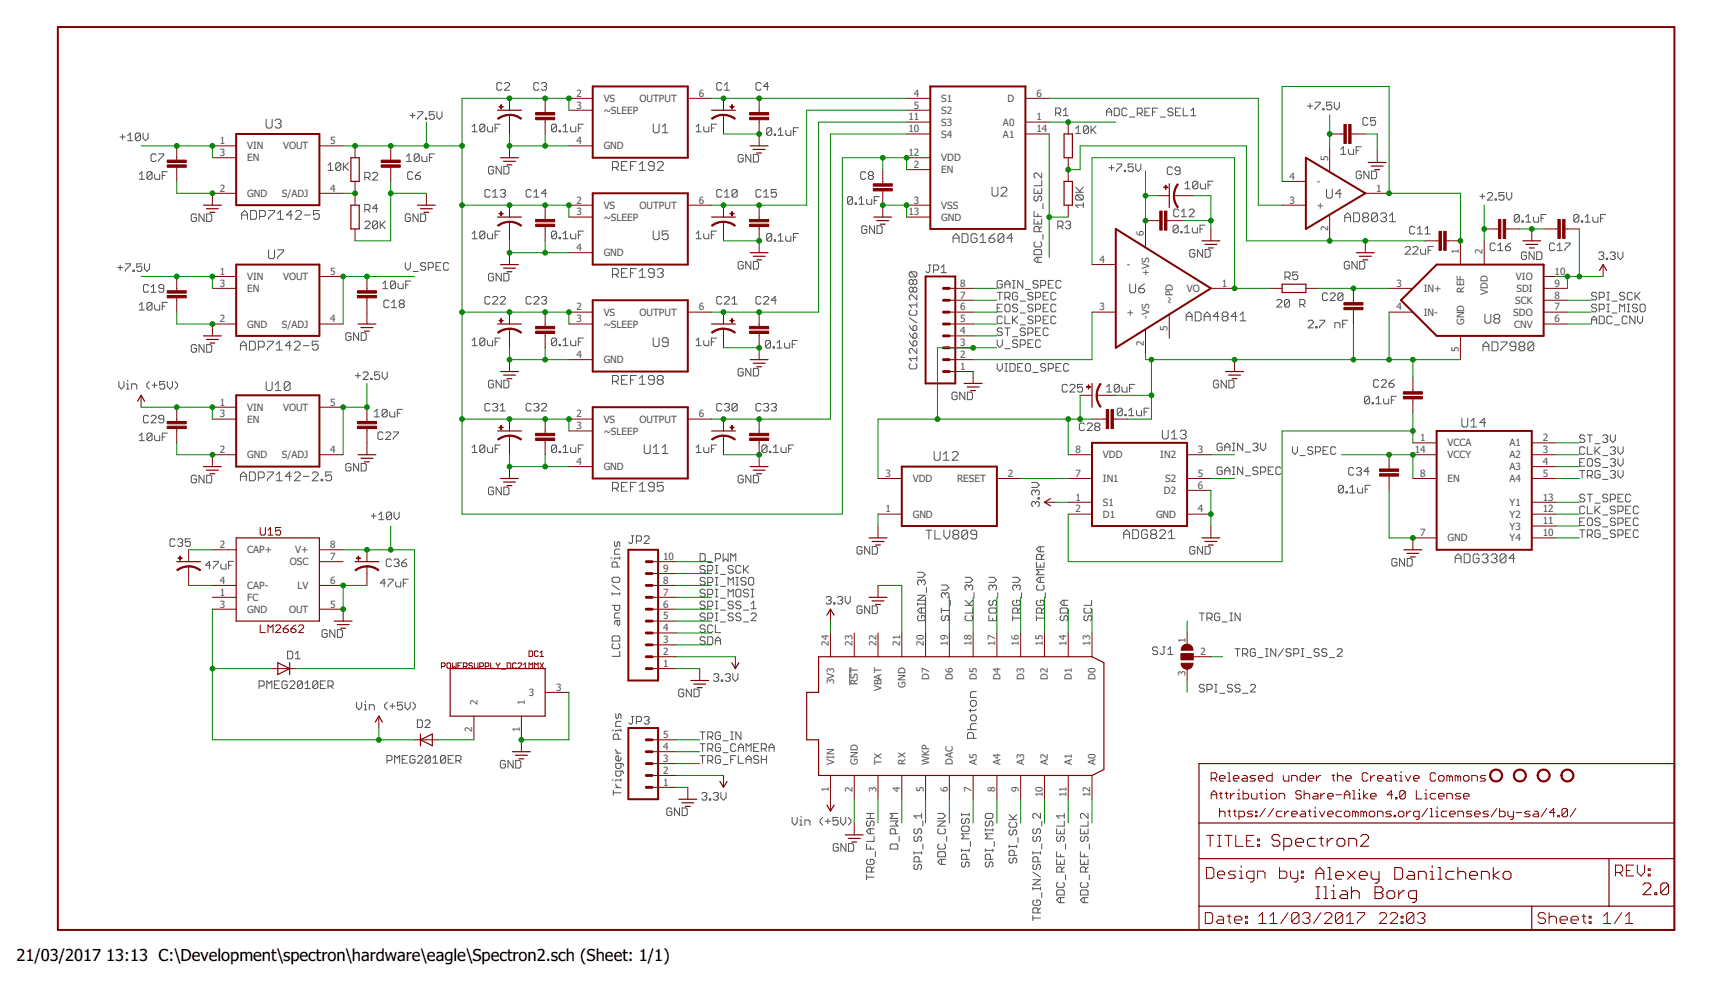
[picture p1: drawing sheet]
<svg xmlns="http://www.w3.org/2000/svg" width="370mm" height="210mm" viewBox="0 0 370 210" stroke-linecap="round" stroke-linejoin="round" font-family="sans-serif">
<defs><g id="words">
<g font-size="3.5">
<text x="3.5" y="205.4">21/03/2017</text>
<text x="22.7" y="205.4">13:13 C:\Development\spectron\hardware\eagle\Spectron2.sch (Sheet: 1/1)</text>
</g>
<g font-size="2.1" fill="#505050">
<text x="123.1" y="20.7">2</text>
<text x="123.1" y="23.2">3</text>
<text x="129" y="21.8">VS</text>
<text x="136.6" y="21.8">OUTPUT</text>
<text x="149.3" y="20.7">6</text>
<text x="195.3" y="20.7">4</text>
<text x="195.3" y="23.2">5</text>
<text x="201.1" y="21.8">S1</text>
<text x="215.3" y="21.8">D</text>
<text x="221.4" y="20.7">6</text>
<text x="129" y="24.3">~SLEEP</text>
<text x="194.1" y="25.7">11</text>
<text x="194.1" y="28.3">10</text>
<text x="201.1" y="24.3">S2</text>
<text x="201.1" y="26.9">S3</text>
<text x="201.1" y="29.4">S4</text>
<text x="214.3" y="26.9">A0</text>
<text x="214.3" y="29.4">A1</text>
<text x="221.4" y="25.7">1</text>
<text x="221.4" y="28.3">14</text>
<text x="47" y="30.8">1</text>
<text x="47" y="33.4">3</text>
<text x="52.8" y="31.9">VIN</text>
<text x="52.8" y="34.5">EN</text>
<text x="60.5" y="31.9">VOUT</text>
<text x="70.6" y="30.8">5</text>
<text x="123.1" y="30.8">4</text>
<text x="129" y="31.9">GND</text>
<text x="194.1" y="33.4">12</text>
<text x="195.3" y="35.9">2</text>
<text x="201.1" y="34.5">VDD</text>
<text x="283.8" y="34.4" transform="rotate(-90 283.8 34.4)">5</text>
<text x="47" y="41">2</text>
<text x="70.6" y="41">4</text>
<text x="201.1" y="37">EN</text>
<text x="275.5" y="38.4">4</text>
<text x="281.4" y="39.5">-</text>
<text x="294.1" y="41">1</text>
<text x="52.8" y="42.1">GND</text>
<text x="60.2" y="42.1">S/ADJ</text>
<text x="123.1" y="43.5">2</text>
<text x="123.1" y="46.1">3</text>
<text x="129" y="44.6">VS</text>
<text x="129" y="47.2">~SLEEP</text>
<text x="136.6" y="44.6">OUTPUT</text>
<text x="149.3" y="43.5">6</text>
<text x="194.1" y="46.1">13</text>
<text x="195.3" y="43.5">3</text>
<text x="201.1" y="44.6">VSS</text>
<text x="201.1" y="47.2">GND</text>
<text x="275.5" y="43.5">3</text>
<text x="281.4" y="44.6">+</text>
<text x="123.1" y="53.7">4</text>
<text x="244.4" y="50.4" transform="rotate(-90 244.4 50.4)">6</text>
<text x="283.8" y="49.4" transform="rotate(-90 283.8 49.4)">2</text>
<text x="47" y="58.7">1</text>
<text x="52.8" y="59.9">VIN</text>
<text x="60.5" y="59.9">VOUT</text>
<text x="70.6" y="58.7">5</text>
<text x="129" y="54.8">GND</text>
<text x="234.9" y="56.2">4</text>
<text x="240.7" y="57.3">-</text>
<text x="245.5" y="59.1" transform="rotate(-90 245.5 59.1)">+VS</text>
<text x="311.7" y="54.2" transform="rotate(-90 311.7 54.2)">1</text>
<text x="316.8" y="54.2" transform="rotate(-90 316.8 54.2)">2</text>
<text x="323.9" y="59.9">VIO</text>
<text x="332.2" y="58.7">10</text>
<text x="47" y="61.3">3</text>
<text x="52.8" y="62.4">EN</text>
<text x="205.2" y="63.8">7</text>
<text x="205.2" y="61.3">8</text>
<text x="250.6" y="64.9" transform="rotate(-90 250.6 64.9)">~PD</text>
<text x="253.6" y="62.4">VO</text>
<text x="261" y="61.3">1</text>
<text x="298.4" y="61.3">3</text>
<text x="304.2" y="62.4">IN+</text>
<text x="312.8" y="62.6" transform="rotate(-90 312.8 62.6)">REF</text>
<text x="317.9" y="63.1" transform="rotate(-90 317.9 63.1)">VDD</text>
<text x="323.8" y="64.9">SCK</text>
<text x="324" y="62.4">SDI</text>
<text x="332.2" y="63.8">8</text>
<text x="332.2" y="61.3">9</text>
<text x="47" y="68.9">2</text>
<text x="52.8" y="70">GND</text>
<text x="60.2" y="70">S/ADJ</text>
<text x="70.6" y="68.9">4</text>
<text x="123.1" y="66.4">2</text>
<text x="123.1" y="68.9">3</text>
<text x="129" y="67.5">VS</text>
<text x="129" y="70">~SLEEP</text>
<text x="136.6" y="67.5">OUTPUT</text>
<text x="149.3" y="66.4">6</text>
<text x="205.2" y="71.4">4</text>
<text x="205.2" y="68.9">5</text>
<text x="205.2" y="66.4">6</text>
<text x="234.9" y="66.4">3</text>
<text x="240.7" y="67.5">+</text>
<text x="245.5" y="68.2" transform="rotate(-90 245.5 68.2)">-VS</text>
<text x="249.5" y="70.7" transform="rotate(-90 249.5 70.7)">5</text>
<text x="298.4" y="66.4">4</text>
<text x="304.2" y="67.5">IN-</text>
<text x="312.8" y="69.5" transform="rotate(-90 312.8 69.5)">GND</text>
<text x="323.3" y="67.5">SDO</text>
<text x="323.5" y="70">CNV</text>
<text x="332.2" y="68.9">6</text>
<text x="332.2" y="66.4">7</text>
<text x="123.1" y="76.5">4</text>
<text x="129" y="77.6">GND</text>
<text x="205.2" y="76.5">2</text>
<text x="205.2" y="74">3</text>
<text x="244.4" y="74" transform="rotate(-90 244.4 74)">2</text>
<text x="311.7" y="75.3" transform="rotate(-90 311.7 75.3)">5</text>
<text x="205.2" y="79.1">1</text>
<text x="47" y="86.7">1</text>
<text x="47" y="89.2">3</text>
<text x="52.8" y="87.8">VIN</text>
<text x="60.5" y="87.8">VOUT</text>
<text x="70.6" y="86.7">5</text>
<text x="123.1" y="89.2">2</text>
<text x="149.3" y="89.2">6</text>
<text x="52.8" y="90.3">EN</text>
<text x="123.1" y="91.8">3</text>
<text x="129" y="90.3">VS</text>
<text x="129" y="92.9">~SLEEP</text>
<text x="136.6" y="90.3">OUTPUT</text>
<text x="303.5" y="94.3">1</text>
<text x="309.3" y="95.4">VCCA</text>
<text x="322.5" y="95.4">A1</text>
<text x="329.6" y="94.3">2</text>
<text x="47" y="96.8">2</text>
<text x="52.8" y="98">GND</text>
<text x="60.2" y="98">S/ADJ</text>
<text x="70.6" y="96.8">4</text>
<text x="123.1" y="99.4">4</text>
<text x="129" y="100.5">GND</text>
<text x="189.2" y="101.9">3</text>
<text x="215.3" y="101.9">2</text>
<text x="229.8" y="96.8">8</text>
<text x="229.8" y="101.9">7</text>
<text x="235.6" y="98">VDD</text>
<text x="247.9" y="98">IN2</text>
<text x="256" y="96.8">3</text>
<text x="256" y="101.9">5</text>
<text x="302.3" y="96.8">14</text>
<text x="303.5" y="101.9">8</text>
<text x="309.3" y="98">VCCY</text>
<text x="322.5" y="98">A2</text>
<text x="322.5" y="100.5">A3</text>
<text x="329.6" y="96.8">3</text>
<text x="329.6" y="99.4">4</text>
<text x="329.6" y="101.9">5</text>
<text x="195" y="103">VDD</text>
<text x="204.5" y="103">RESET</text>
<text x="229.8" y="107">1</text>
<text x="235.6" y="103">IN1</text>
<text x="248.7" y="105.6">D2</text>
<text x="248.9" y="103">S2</text>
<text x="256" y="104.5">6</text>
<text x="309.3" y="103">EN</text>
<text x="322.5" y="103">A4</text>
<text x="329.6" y="107">13</text>
<text x="189.2" y="109.5">1</text>
<text x="195" y="110.7">GND</text>
<text x="229.8" y="109.5">2</text>
<text x="235.6" y="108.1">S1</text>
<text x="235.6" y="110.7">D1</text>
<text x="247" y="110.7">GND</text>
<text x="256" y="109.5">4</text>
<text x="322.6" y="108.1">Y1</text>
<text x="322.6" y="110.7">Y2</text>
<text x="322.6" y="113.2">Y3</text>
<text x="329.6" y="109.5">12</text>
<text x="329.6" y="112.1">11</text>
<text x="47" y="117.2">2</text>
<text x="52.8" y="118.3">CAP+</text>
<text x="63.1" y="118.3">V+</text>
<text x="70.6" y="119.7">7</text>
<text x="70.6" y="117.2">8</text>
<text x="141.7" y="119.7">10</text>
<text x="303.5" y="114.6">7</text>
<text x="309.3" y="115.7">GND</text>
<text x="322.6" y="115.7">Y4</text>
<text x="329.6" y="114.6">10</text>
<text x="47" y="124.8">4</text>
<text x="52.8" y="125.9">CAP-</text>
<text x="61.9" y="120.8">OSC</text>
<text x="63.6" y="125.9">LV</text>
<text x="70.6" y="124.8">6</text>
<text x="141.7" y="124.8">8</text>
<text x="141.7" y="122.2">9</text>
<text x="47" y="127.3">1</text>
<text x="47" y="129.9">3</text>
<text x="52.8" y="128.4">FC</text>
<text x="52.8" y="131">GND</text>
<text x="61.8" y="131">OUT</text>
<text x="70.6" y="129.9">5</text>
<text x="141.7" y="129.9">6</text>
<text x="141.7" y="127.3">7</text>
<text x="141.7" y="137.5">3</text>
<text x="141.7" y="134.9">4</text>
<text x="141.7" y="132.4">5</text>
<text x="253.3" y="137.5" transform="rotate(-90 253.3 137.5)">1</text>
<text x="141.7" y="142.6">1</text>
<text x="141.7" y="140">2</text>
<text x="177.1" y="138" transform="rotate(-90 177.1 138)">24</text>
<text x="182.2" y="138" transform="rotate(-90 182.2 138)">23</text>
<text x="187.2" y="138" transform="rotate(-90 187.2 138)">22</text>
<text x="192.3" y="138" transform="rotate(-90 192.3 138)">21</text>
<text x="197.4" y="138" transform="rotate(-90 197.4 138)">20</text>
<text x="202.5" y="138" transform="rotate(-90 202.5 138)">19</text>
<text x="207.6" y="138" transform="rotate(-90 207.6 138)">18</text>
<text x="212.6" y="138" transform="rotate(-90 212.6 138)">17</text>
<text x="217.7" y="138" transform="rotate(-90 217.7 138)">16</text>
<text x="222.8" y="138" transform="rotate(-90 222.8 138)">15</text>
<text x="227.9" y="138" transform="rotate(-90 227.9 138)">14</text>
<text x="233" y="138" transform="rotate(-90 233 138)">13</text>
<text x="256.5" y="140">2</text>
<text x="113" y="148.8">3</text>
<text x="118.8" y="147.6">3</text>
<text x="178.2" y="146.3" transform="rotate(-90 178.2 146.3)">3V3</text>
<text x="183.3" y="146.5" transform="rotate(-90 183.3 146.5)">RST</text>
<text x="188.4" y="147.8" transform="rotate(-90 188.4 147.8)">VBAT</text>
<text x="193.4" y="147" transform="rotate(-90 193.4 147)">GND</text>
<text x="198.5" y="145.3" transform="rotate(-90 198.5 145.3)">D7</text>
<text x="203.6" y="145.3" transform="rotate(-90 203.6 145.3)">D6</text>
<text x="208.7" y="145.3" transform="rotate(-90 208.7 145.3)">D5</text>
<text x="213.8" y="145.3" transform="rotate(-90 213.8 145.3)">D4</text>
<text x="218.8" y="145.3" transform="rotate(-90 218.8 145.3)">D3</text>
<text x="223.9" y="145.3" transform="rotate(-90 223.9 145.3)">D2</text>
<text x="229" y="145.3" transform="rotate(-90 229 145.3)">D1</text>
<text x="234.1" y="145.3" transform="rotate(-90 234.1 145.3)">D0</text>
<text x="253.3" y="144.4" transform="rotate(-90 253.3 144.4)">3</text>
<text x="102" y="150.7" transform="rotate(-90 102 150.7)">2</text>
<text x="112.2" y="150.7" transform="rotate(-90 112.2 150.7)">1</text>
<text x="100.9" y="156.6" transform="rotate(-90 100.9 156.6)">2</text>
<text x="111.1" y="156.6" transform="rotate(-90 111.1 156.6)">1</text>
<text x="141.7" y="160.3">4</text>
<text x="141.7" y="157.8">5</text>
<text x="141.7" y="167.9">1</text>
<text x="141.7" y="165.4">2</text>
<text x="141.7" y="162.9">3</text>
<text x="178.2" y="163.4" transform="rotate(-90 178.2 163.4)">VIN</text>
<text x="183.3" y="163.4" transform="rotate(-90 183.3 163.4)">GND</text>
<text x="188.4" y="163.4" transform="rotate(-90 188.4 163.4)">TX</text>
<text x="193.4" y="163.4" transform="rotate(-90 193.4 163.4)">RX</text>
<text x="198.5" y="163.4" transform="rotate(-90 198.5 163.4)">WKP</text>
<text x="203.6" y="163.4" transform="rotate(-90 203.6 163.4)">DAC</text>
<text x="208.7" y="163.4" transform="rotate(-90 208.7 163.4)">A5</text>
<text x="213.8" y="163.4" transform="rotate(-90 213.8 163.4)">A4</text>
<text x="218.8" y="163.4" transform="rotate(-90 218.8 163.4)">A3</text>
<text x="223.9" y="163.4" transform="rotate(-90 223.9 163.4)">A2</text>
<text x="229" y="163.4" transform="rotate(-90 229 163.4)">A1</text>
<text x="234.1" y="163.4" transform="rotate(-90 234.1 163.4)">A0</text>
<text x="177.1" y="169.3" transform="rotate(-90 177.1 169.3)">1</text>
<text x="182.2" y="169.3" transform="rotate(-90 182.2 169.3)">2</text>
<text x="187.2" y="169.3" transform="rotate(-90 187.2 169.3)">3</text>
<text x="192.3" y="169.3" transform="rotate(-90 192.3 169.3)">4</text>
<text x="197.4" y="169.3" transform="rotate(-90 197.4 169.3)">5</text>
<text x="202.5" y="169.3" transform="rotate(-90 202.5 169.3)">6</text>
<text x="207.6" y="169.3" transform="rotate(-90 207.6 169.3)">7</text>
<text x="212.6" y="169.3" transform="rotate(-90 212.6 169.3)">8</text>
<text x="217.7" y="169.3" transform="rotate(-90 217.7 169.3)">9</text>
<text x="222.8" y="170.4" transform="rotate(-90 222.8 170.4)">10</text>
<text x="227.9" y="170.4" transform="rotate(-90 227.9 170.4)">11</text>
<text x="233" y="170.4" transform="rotate(-90 233 170.4)">12</text>
</g>
</g></defs>
<g fill="none" stroke="#505050" stroke-width=".21">
<path d="M107.2 17.9l-.2-.2h-.6l-.2 .2v1.1l.2 .3h.6l.2-.3M107.8 17.9l.3-.2h.5l.3 .2v.3l-1.1 1.1h1.1M115.1 17.9l-.2-.2h-.6l-.3 .2v1.1l.3 .3h.6l.2-.3M115.7 17.9l.3-.2h.5l.3 .2v.3l-.3 .3M116.2 18.5h.3M116.5 18.5l.3 .2v.3l-.3 .3h-.5l-.3-.3M154.2 17.9l-.3-.2h-.5l-.3 .2v1.1l.3 .3h.5l.3-.3M154.8 19.3h1.1M154.8 18.2l.5-.5v1.6M162.6 17.9l-.3-.2h-.5l-.3 .2v1.1l.3 .3h.5l.3-.3M164.2 18.5h-1l.8-.8v1.6M25.7 29.3h1"/>
<path d="M26.2 28.7v1.1M27.3 29l.5-.6v1.7M27.3 30.1h1.1M29.8 37.3l.5-.6v1.6M29.8 38.3h1M30 28.7l-.3-.3h-.5l-.3 .3v1.1M30 28.7v1.1l-.3 .3h-.5l-.3-.3M30 28.7l-1.1 1.1M30.6 28.4v1.1l.5 .6 .5-.6v-1.1M32.5 37l-.3-.3h-.5l-.3 .3v1.1M32.5 37v1.1l-.3 .2h-.5l-.3-.2M32.5 37l-1.1 1.1"/>
<path d="M33 37.3v.8l.3 .2h.8v-1M33.4 33.2l-.3-.3h-.5l-.3 .3v1l.3 .3h.5l.3-.3M33.9 32.9h1.1v.3l-1.1 1v.3M34.7 37.5h.5M35.8 36.7h-1.1v1.6M56.9 25.5v1.6l.3 .3h.6l.3-.3v-1.6M58.8 25.8l.3-.3h.6l.3 .3v.3l-.3 .3M59.4 26.4h.3M59.7 26.4l.3 .3v.4l-.3 .3h-.6l-.3-.3M70.1 36.4h1.1M70.1 35.3l.5-.5v1.6M72.8 35.1v1.1l-.3 .2h-.5l-.3-.2"/>
<path d="M72.8 35.1l-.3-.3h-.5l-.3 .3v1.1M72.8 35.1l-1.1 1.1M73.4 34.8v1.6M73.6 35.6l.8 .8M74.4 34.8l-1 1.1M78 37.9h.8l.3-.2v-.6l-.3-.2h-.8v1.6M78.5 37.9l.6 .6M79.6 37.1l.3-.2h.5l.3 .2v.3l-1.1 1.1h1.1M86.8 33.4l.6-.5v1.6M86.8 34.5h1.1M87.6 24.7h1.1M88.2 24.2v1"/>
<path d="M88.2 37l-.3-.3h-.5l-.3 .3v1.1l.3 .2h.5l.3-.2M88.8 37.5h.8l.2 .3v.3l-.2 .2h-.6l-.2-.2zM89.3 23.9h1v.3l-1 1v.3M89.6 33.2l-.3-.3h-.5l-.3 .3v1M89.6 33.2v1l-.3 .3h-.5l-.3-.3M89.6 33.2l-1.1 1M89.8 36.7l-.5 .3-.5 .5M90.1 33.4v.8l.3 .3h.8v-1.1M90.9 25.2h.3v.3h-.3zM91.8 33.7h.5M92.8 23.9h-1.1v.8l.5-.3h.3l.3 .3v.5l-.3 .3h-.5l-.3-.3M92.8 32.9h-1v1.6"/>
<path d="M93.3 23.9v1.1l.6 .5 .5-.5v-1.1M100.9 27.1l.5-.6v1.7M100.9 28.2h1.1M103.6 26.8v1.1l-.3 .3h-.5l-.3-.3M103.6 26.8l-.3-.3h-.5l-.3 .3v1.1M103.6 26.8l-1.1 1.1M104.1 27.1v.8l.3 .3h.8v-1.1M105.5 35.8l-.3-.2h-.6l-.2 .2v1.1l.2 .3h.6l.3-.3v-.5h-.6M105.8 27.4h.5M106.9 26.5h-1.1v1.7M107.1 35.6v1.6l-1.1-1.6v1.6M107.7 35.6h.8l.2 .2v1.1l-.2 .3h-.8z"/>
<path d="M118.9 26.8v1.1l-.3 .3h-.5l-.3-.3M118.9 26.8l-.3-.3h-.5l-.3 .3v1.1M118.9 26.8l-1.1 1.1M119.5 27.9h.2v.3h-.2zM120.3 28.2h1.1M120.3 27.1l.5-.6v1.7M121.9 27.1v.8l.3 .3h.8v-1.1M123.6 27.4h.5M124.7 26.5h-1.1v1.7M130.9 35.8h.9l.3-.3v-.6l-.3-.4h-.9v1.9M131.5 35.8l.6 .6M132.8 35.5h.6"/>
<path d="M134 34.5h-1.2v1.9h1.2M134.7 35.5h.6M136 34.5h-1.3v1.9M136.6 36.4h1.3M136.6 35.2l.6-.7v1.9M139.6 26.5v1.6l.3 .3h.6l.3-.3v-1.6M139.8 35.5h-.9l-.4-.3v-.3l.4-.4h.6l.3 .4v1.2l-.3 .3h-.6l-.4-.3M140.4 34.9l.4-.4h.6l.3 .4v.3l-1.3 1.2h1.3M141.5 27.1l.6-.6v1.9M141.5 28.4h1.2M148.7 28.2h1.1M148.7 27.1l.6-.6v1.7"/>
<path d="M150.4 27.1v.8l.2 .3h.8v-1.1M152 27.4h.5M153.1 26.5h-1.1v1.7M158.8 33.3l-.3-.3h-.5l-.3 .3v1.1l.3 .2h.5l.3-.2v-.6h-.6M160.4 33v1.6l-1.1-1.6v1.6M161 33h.8l.3 .3v1.1l-.3 .2h-.8zM164.9 27.6l-.3-.3h-.5l-.3 .3v1.1M164.9 27.6v1.1l-.3 .2h-.5l-.3-.2M164.9 27.6l-1.1 1.1M165.4 28.7h.3v.2h-.3zM166.3 28.9h1M166.3 27.9l.5-.6v1.6"/>
<path d="M167.9 27.9v.8l.3 .2h.8v-1M169.5 28.1h.6M170.6 27.3h-1.1v1.6M185 37l-.3-.3h-.5l-.3 .3v1.1l.3 .2h.5l.3-.2M185.8 37.5l-.3 .3v.3l.3 .2h.6l.2-.2v-.3l-.2-.3M185.8 37.5l-.3-.2v-.3l.3-.3h.6l.2 .3v.3l-.2 .2M185.8 37.5h.6M222.6 37v1.1l-1.1-1.1h-.3l-.3 .3v.5l.3 .3M222.6 38.6v1.1h-1.7M225.6 24.2h.8l.2-.3v-.5l-.2-.3h-.8v1.6M226.1 24.2l.5 .5M227.2 23.6l.5-.5v1.6"/>
<path d="M227.2 24.7h1.1M229.8 27.5l.6-.6v1.7M229.8 28.6h1.1M232.6 27.2v1.1l-.3 .3h-.6l-.2-.3M232.6 27.2l-.3-.3h-.6l-.2 .3v1.1M232.6 27.2l-1.1 1.1M233.1 26.9v1.7M233.4 27.7l.8 .9M234.2 26.9l-1.1 1.1M236.4 24.7v-1l.6-.6 .5 .6v1M236.4 23.9h1.1M236.9 35.9h1.1"/>
<path d="M237.5 35.3v1.1M238.1 23.1h.8l.3 .3v1.1l-.3 .2h-.8zM238.6 35.1h1.1v.2l-1.1 1.1v.3M240.2 36.4h.3v.3h-.3zM240.8 23.4l-.3-.3h-.5l-.3 .3v1.1l.3 .2h.5l.3-.2M241.3 25h1.1M242.1 35.1h-1.1v.8l.6-.3h.3l.2 .3v.5l-.2 .3h-.6l-.3-.3M242.7 35.1v1l.5 .6 .6-.6v-1M243 24.2h.8l.3-.3v-.5l-.3-.3h-.8v1.6M243.5 24.2l.6 .5M244.6 23.9h.6M245.7 23.1h-1.1v1.6h1.1"/>
<path d="M246.3 23.9h.5M247.4 23.1h-1.1v1.6M247.9 25h1.1M250.5 36l-.3-.3h-.5l-.3 .3v1l.3 .3h.5l.3-.3M250.6 23.4l-.3-.3h-.5l-.3 .3v.3l.3 .2h.5l.3 .3v.3l-.3 .2h-.5l-.3-.2M251.2 23.9h.5M252.1 36.5h-.8l-.2-.3v-.2l.2-.3h.6l.2 .3v1l-.2 .3h-.6l-.2-.3M252.3 23.1h-1.1v1.6h1.1M252.8 23.1v1.6h1.1M253.2 39.3l.5-.6v1.7M254.4 24.7h1.1M254.4 23.7l.6-.6v1.6"/>
<path d="M255.9 39v1.1l-.2 .3h-.6l-.3-.3M255.9 39l-.2-.3h-.6l-.3 .3v1.1M255.9 39l-1.1 1.1M256.5 39.3v.8l.3 .3h.8v-1.1M258.1 39.5h.6M259.2 38.7h-1.1v1.7M279.4 22.7h1M279.9 22.1v1.1M281 21.8h1.1v.3l-1.1 1.1v.3M282.6 23.2h.3v.3h-.3zM284.5 21.8h-1.1v.9l.6-.3h.3l.2 .3v.5l-.2 .3h-.6l-.3-.3M285.1 21.8v1.1l.5 .6 .6-.6v-1.1"/>
<path d="M286.5 31.9l.5-.5v1.6M286.5 33h1M288.1 31.9v.8l.3 .3h.8v-1.1M289.8 32.2h.5M290.8 31.4h-1v1.6M290.9 36.9l-.3-.3h-.6l-.2 .3v1l.2 .3h.6l.3-.3v-.5h-.6M292.3 25.4l-.3-.3h-.5l-.3 .3v1.1l.3 .3h.5l.3-.3M292.5 36.6v1.6l-1.1-1.6v1.6M293.1 36.6h.8l.2 .3v1l-.2 .3h-.8zM293.9 25.1h-1.1v.9l.8-.3 .3 .3v.5l-.3 .3h-.5l-.3-.3M25.1 57.2h1.1M25.7 56.7v1"/>
<path d="M26.8 56.4h1.1v.3l-1.1 1v.3M28.4 57.7h.3v.3h-.3zM30.3 56.4h-1.1v.8l.6-.3h.2l.3 .3v.5l-.3 .3h-.5l-.3-.3M30.9 56.4v1.1l.5 .5 .6-.5v-1.1M42 46l-.3-.3h-.6l-.2 .3v1.1l.2 .2h.6l.3-.2v-.6h-.6M43.6 45.7v1.6l-1.1-1.6v1.6M44.2 45.7h.8l.2 .3v1.1l-.2 .2h-.8zM51.6 46.9v-1.3l.7-.6 .6 .6v1.3M51.6 46h1.3M53.6 45h.9l.3 .3v1.3l-.3 .3h-.9zM55.5 46.3h.9l.3-.3v-.7l-.3-.3h-.9v1.9M57.4 45h1.2v.3l-1.2 1.3v.3"/>
<path d="M57.4 53.4v1.6l.3 .3h.6l.4-.3v-1.6M59.3 46.9h1.3M59.3 45.6l.6-.6v1.9M59.3 53.4h1.3v.3l-1.3 1.3v.3M62.5 46h-1.3l.9-1v1.9M63.1 45.3l.3-.3h.7l.3 .3v.3l-1.3 1.3h1.3M65 46h1.3M68.2 45h-1.2v1l.9-.4 .3 .4v.6l-.3 .3h-.6l-.3-.3M78 47.5l.2-.3h.6l.3 .3v.3l-1.1 1.1h1.1M78 44.8h.8l.3-.3v-.5l-.3-.3h-.8v1.6M78.5 44.8l.6 .5M80.7 47.5l-.3-.3h-.5l-.3 .3v1.1"/>
<path d="M80.7 47.5v1.1l-.3 .3h-.5l-.3-.3M80.7 47.5l-1.1 1.1M80.7 44.5h-1.1l.8-.8v1.6M81.2 47.2v1.7M81.5 48l.8 .9M82.3 47.2l-1.1 1.1M86.6 56.1v1.1l.5 .6 .6-.6v-1.1M87.7 46l-.3-.3h-.5l-.3 .3v1.1l.3 .2h.5l.3-.2v-.6h-.6M88.2 58h1.1M89.3 45.7v1.6l-1.1-1.6v1.6M89.9 45.7h.8l.3 .3v1.1l-.3 .2h-.8zM91 56.4l-.3-.3h-.6l-.2 .3v.3l.2 .2h.6l.3 .3v.3l-.3 .3h-.6l-.2-.3"/>
<path d="M91.5 57.2h.8l.3-.3v-.5l-.3-.3h-.8v1.7M93.2 56.9h.5M94.2 56.1h-1v1.7h1M95.9 56.4l-.3-.3h-.5l-.3 .3v1.1l.3 .3h.5l.3-.3M100.9 50l.5-.6v1.6M100.9 51h1.1M103.6 49.7l-.3-.3h-.5l-.3 .3v1.1M103.6 49.7v1.1l-.3 .2h-.5l-.3-.2M103.6 49.7l-1.1 1.1M104.1 50v.8l.3 .2h.8v-1M104.7 40.8l-.3-.3h-.5l-.3 .3v1.1l.3 .2h.5l.3-.2M105.2 41.1l.6-.6v1.6"/>
<path d="M105.2 42.1h1.1M105.5 58.7l-.3-.3h-.6l-.2 .3v1.1l.2 .2h.6l.3-.2v-.6h-.6M105.8 50.2h.5M106.9 49.4h-1.1v1.6M106.9 40.8l.3-.3h.5l.3 .3v.3l-.3 .2M107.1 58.4v1.6l-1.1-1.6v1.6M107.4 41.3h.3M107.7 58.4h.8l.2 .3v1.1l-.2 .2h-.8zM107.7 41.3l.3 .3v.3l-.3 .2h-.5l-.3-.2M113.5 40.8l-.3-.3h-.5l-.3 .3v1.1l.3 .2h.5l.3-.2M114 42.1h1.1M114 41.1l.6-.6v1.6"/>
<path d="M116.8 41.3h-1.1l.8-.8v1.6M118.9 49.7l-.3-.3h-.5l-.3 .3v1.1M118.9 49.7v1.1l-.3 .2h-.5l-.3-.2M118.9 49.7l-1.1 1.1M119.5 50.8h.2v.2h-.2zM120.3 50l.5-.6v1.6M120.3 51h1.1M121.9 50v.8l.3 .2h.8v-1M123.6 50.2h.5M124.7 49.4h-1.1v1.6M130.9 58.7h.9l.3-.4v-.6l-.3-.3h-.9v1.9M131.5 58.7l.6 .6"/>
<path d="M132.8 58.3h.6M134 57.4h-1.2v1.9h1.2M134.7 58.3h.6M136 57.4h-1.3v1.9M136.6 58l.6-.6v1.9M136.6 59.3h1.3M139.6 49.4v1.5l.3 .3h.6l.3-.3v-1.5M139.8 58.3h-.9l-.4-.3v-.3l.4-.3h.6l.3 .3v1.3l-.3 .3h-.6l-.4-.3M140.4 57.7l.4-.3h.6l.3 .3v.3l-.3 .3M141.1 58.3h.3M141.4 58.3l.3 .4v.3l-.3 .3h-.6l-.4-.3M142.7 49.4h-1.2v.9l.6-.3h.3l.3 .3v.6l-.3 .3h-.6l-.3-.3"/>
<path d="M148.7 50l.6-.6v1.6M148.7 51h1.1M150.4 50v.8l.2 .2h.8v-1M152 50.2h.5M153.1 49.4h-1.1v1.6M154.2 40.8l-.3-.3h-.5l-.3 .3v1.1l.3 .2h.5l.3-.2M154.8 41.1l.5-.6v1.6M154.8 42.1h1.1M157.5 40.8l-.3-.3h-.5l-.3 .3v1.1M157.5 40.8v1.1l-.3 .2h-.5l-.3-.2M157.5 40.8l-1.1 1.1M158.8 56.2l-.3-.3h-.5l-.3 .3v1l.3 .3h.5l.3-.3v-.5h-.6"/>
<path d="M160.4 55.9v1.6l-1.1-1.6v1.6M161 55.9h.8l.3 .3v1l-.3 .3h-.8zM162.6 40.8l-.3-.3h-.5l-.3 .3v1.1l.3 .2h.5l.3-.2M163.2 42.1h1M163.2 41.1l.5-.6v1.6M164.9 50.2l-.3-.3h-.5l-.3 .3v1.1M164.9 50.2v1.1l-.3 .2h-.5l-.3-.2M164.9 50.2l-1.1 1.1M165.4 51.3h.3v.2h-.3zM165.9 40.5h-1.1v.8l.5-.2h.3l.3 .2v.6l-.3 .2h-.5l-.3-.2M166.3 50.5l.5-.6v1.6M166.3 51.5h1"/>
<path d="M167.9 50.5v.8l.3 .2h.8v-1M169.5 50.7h.6M170.6 49.9h-1.1v1.6M182.2 42.3l-.3-.3h-.6l-.2 .3v1.1M182.2 42.3v1.1l-.3 .3h-.6l-.2-.3M182.2 42.3l-1.1 1.1M182.7 43.4h.3v.3h-.3zM183.5 43.7h1.1M183.5 42.6l.6-.6v1.7M185.2 42.6v.8l.2 .3h.8v-1.1M185.2 48.5l-.3-.2h-.5l-.3 .2v1.1l.3 .3h.5l.3-.3v-.5h-.5M186.8 42.8h.5"/>
<path d="M186.8 48.3v1.6l-1-1.6v1.6M187.4 48.3h.8l.3 .2v1.1l-.3 .3h-.8zM187.9 42h-1.1v1.7M194.5 58.1l-.2 .3v.5l.2 .3h1.1M194.5 58.1h1.1l.3 .3v.5l-.3 .3M194.5 58.1l1.1 1.1M198.4 56.6h.5M198.6 56.6v1.4l-.2 .3h-.3l-.3-.3M199.5 57.7h.8l.3-.3v-.5l-.3-.3h-.8v1.7M201.1 58.3h1.1M201.1 57.2l.6-.6v1.7M203.6 51.8v-1.2l.7-.6 .6 .6v1.2"/>
<path d="M203.6 50.9h1.3M205.6 50h.9l.3 .3v1.2l-.3 .3h-.9zM208.7 50.3l-.3-.3h-.6l-.3 .3v1.2l.3 .3h.6l.3-.3v-.6h-.6M209.4 51.8h1.3M209.4 50.6l.6-.6v1.8M211.3 50.9h1l.3 .3v.3l-.3 .3h-.7l-.3-.3zM212 40v1.6l.3 .3h.6l.3-.3v-1.6M212.6 50l-.7 .3-.6 .6M213.9 40.3l.3-.3h.6l.3 .3v.4l-1.2 1.2h1.2M214.5 50.3v1.2l-.3 .3h-.6l-.4-.3M214.5 50.3l-.3-.3h-.6l-.4 .3v1.2M214.5 50.3l-1.3 1.2"/>
<path d="M216.3 59.9h.6M216.4 50.9h-1.2l.9-.9v1.8M216.6 59.9v1.7M218.5 59.9v1.7l-1.1-1.7v1.7M220.9 53.6l.3-.3h1.1l.3 .3v.8h-1.7zM220.9 45.2v1h1.7M220.9 40.3v1h1.7v-1M220.9 46.8v1.1h1.7v-1.1M221.2 51.7l-.3 .3v.5l.3 .3h1.1l.3-.3v-.5l-.3-.3M221.2 41.9l-.3 .3v.5l.3 .3h.3l.3-.3v-.5l.2-.3h.3l.3 .3v.5l-.3 .3M221.8 40.8v.5M221.8 45.7v.5"/>
<path d="M221.8 47.3v.6M221.8 55v1.1M222 49.5v-.8l-.2-.3h-.6l-.3 .3v.8h1.7M222.6 55h-1.1l-.6 .5 .6 .6h1.1M222.6 48.4l-.6 .6M222.8 43.5v1.1M222.8 50.1v1.1M225.1 59.9h-1.1v1.7h1.1M226 48.3h.8l.3-.2v-.6l-.3-.2h-.8v1.6M226.6 48.3l.5 .6M227.7 47.5l.2-.2h.6l.2 .2v.3l-.2 .3M228.2 48.1h.3"/>
<path d="M228.5 48.1l.2 .2v.3l-.2 .3h-.6l-.2-.3M229.8 41.1h1.7M229.8 40l1.1 1.1M230.1 41.7h1.1l.3 .2v.6l-.3 .3M230.1 41.7l-.3 .2v.6l.3 .3h1.1M230.1 41.7l1.1 1.1M231.5 43.8h-1.7l.6 .6M231.5 43.3v1.1M231.5 40l-.8 .8M251.7 48.4l-.2-.3h-.6l-.2 .3v1.1M251.7 48.4v1.1l-.2 .3h-.6l-.2-.3M251.7 48.4l-1 1.1"/>
<path d="M251.9 45l-.3-.3h-.5l-.3 .3v1.1l.3 .2h.5l.3-.2M252.3 49.5h.3v.3h-.3zM252.4 46.3h1.1M252.4 45.3l.6-.6v1.6M253.1 49.8h1.1M253.1 48.7l.6-.6v1.7M253.2 40.4h1.1M254.1 45l.2-.3h.6l.2 .3v.3l-1 1h1M254.8 48.7v.8l.2 .3h.8v-1.1M255.3 53.6l-.3-.3h-.5l-.3 .3v1.1l.3 .3h.5l.3-.3v-.6h-.5M256.4 48.9h.5M256.9 53.3v1.7l-1.1-1.7v1.7"/>
<path d="M257.5 48.1h-1.1v1.7M257.5 53.3h.8l.3 .3v1.1l-.3 .3h-.8zM274.6 59.2h.8l.3-.3v-.5l-.3-.3h-.8v1.7M275.1 59.2l.6 .6M277.3 58.1h-1.1v.8l.5-.2h.3l.3 .2v.6l-.3 .3h-.5l-.3-.3M283.4 40.5v1.5l.3 .3h.7l.3-.3v-1.5M286.6 41.4h-1.3l1-.9v1.8M287.3 47.4v-1.3l.6-.6 .7 .6v1.3M287.3 46.5h1.3M288.3 56.2l-.3-.3h-.5l-.3 .3v1l.3 .3h.5l.3-.3v-.5h-.5M289.2 45.5h1l.3 .3v1.3l-.3 .3h-1zM290 55.9v1.6l-1.1-1.6v1.6"/>
<path d="M290.5 55.9h.8l.3 .3v1l-.3 .3h-.8zM291.5 46.5h.6M291.5 46.5l-.4 .3v.3l.4 .3h.6l.3-.3v-.3l-.3-.3M291.5 46.5l-.4-.4v-.3l.4-.3h.6l.3 .3v.3l-.3 .4M294.3 45.8v1.3l-.3 .3h-.6l-.3-.3M294.3 45.8l-.3-.3h-.6l-.3 .3v1.3M294.3 45.8l-1.2 1.3M295 45.8l.3-.3h.6l.3 .3v.3l-.3 .4M295.6 46.5h.3M295.9 46.5l.3 .3v.3l-.3 .3h-.6l-.3-.3M296.9 47.4h1.3M296.9 46.1l.6-.6v1.9"/>
<path d="M300.2 53l.3-.3h.6l.2 .3v.3l-1.1 1h1.1M301.9 53l.3-.3h.5l.3 .3v.3l-1.1 1h1.1M302.3 48.7l-.3-.3h-.5l-.3 .3v1l.3 .3h.5l.3-.3M302.8 48.9l.6-.5v1.6M302.8 50h1.1M303.5 53.3v.8l.3 .2h.8v-1M304.5 50h1.1M304.5 48.9l.5-.5v1.6M305.1 53.5h.6M306.2 52.7h-1.1v1.6M316.2 42h1.1M316.7 41.4v1.1"/>
<path d="M317.8 41.4l.3-.3h.5l.3 .3v.3l-1.1 1.1h1.1M319.4 42.5h.3v.3h-.3zM319.5 52.2l-.3-.3h-.5l-.3 .3v1.1l.3 .3h.5l.3-.3M320 53.6h1.1M320 52.5l.6-.6v1.7M321.4 41.1h-1.1v.9l.8-.3 .3 .3v.5l-.3 .3h-.6l-.2-.3M321.6 52.7h.9l.2 .3v.3l-.2 .3h-.6l-.3-.3zM321.9 41.1v1.1l.6 .6 .5-.6v-1.1M322.7 51.9l-1.1 .8M324.6 46.1l-.2-.3h-.6l-.2 .3v1.1M324.6 46.1v1.1l-.2 .3h-.6l-.2-.3M324.6 46.1l-1 1.1"/>
<path d="M325.2 47.2h.3v.3h-.3zM326 47.5h1.1M326 46.4l.5-.6v1.7M326.2 54.1l-.3-.3h-.5l-.3 .3v1.1l.3 .3h.5l.3-.3v-.5h-.6M327.6 46.4v.8l.3 .3h.8v-1.1M327.8 53.8v1.7l-1.1-1.7v1.7M328.3 53.8h.9l.2 .3v1.1l-.2 .3h-.9zM329.3 46.7h.5M330.4 45.8h-1.1v1.7M332.2 52.2l-.3-.3h-.6l-.2 .3v1.1l.2 .3h.6l.3-.3M332.7 53.6h1.1M332.7 52.5l.6-.6v1.7"/>
<path d="M334.3 51.9h1.1v.3l-1.1 1.1v.3M337.3 46.1l-.2-.3h-.6l-.2 .3v1.1M337.3 46.1v1.1l-.2 .3h-.6l-.2-.3M337.3 46.1l-1 1.1M337.9 47.2h.3v.3h-.3zM338.7 47.5h1.1M338.7 46.4l.5-.6v1.7M340.3 46.4v.8l.3 .3h.8v-1.1M341.6 54.1l.2-.3h.6l.3 .3v.3l-.3 .3M342 46.7h.5M342.1 54.7h.3M342.4 54.7l.3 .2v.3l-.3 .3h-.6l-.2-.3"/>
<path d="M343 45.8h-1v1.7M343.2 55.2h.3v.3h-.3zM344 54.1l.3-.3h.5l.3 .3v.3l-.3 .3M344.6 54.7h.2M344.8 54.7l.3 .2v.3l-.3 .3h-.5l-.3-.3M345.7 53.8v1.1l.5 .6 .6-.6v-1.1M29.8 65.2l.5-.6v1.7M29.8 66.3h1M31.7 61.1l-.2-.3h-.6l-.3 .3v1.1l.3 .3h.6l.2-.3M32.3 62.5h1.1M32.3 61.4l.5-.6v1.7M32.5 64.9l-.3-.3h-.5l-.3 .3v1.1"/>
<path d="M32.5 64.9v1.1l-.3 .3h-.5l-.3-.3M32.5 64.9l-1.1 1.1M33 65.2v.8l.3 .3h.8v-1.1M34.7 65.4h.5M35 61.6h-.8l-.3-.2v-.3l.3-.3h.5l.3 .3v1.1l-.3 .3h-.5l-.3-.3M35.8 64.6h-1.1v1.7M42 73.9l-.3-.2h-.6l-.2 .2v1.1l.2 .3h.6l.3-.3v-.5h-.6M43.6 73.7v1.6l-1.1-1.6v1.6M44.2 73.7h.8l.2 .2v1.1l-.2 .3h-.8zM51.4 74.8v-1.2l.6-.7 .6 .7v1.2M51.4 73.9h1.2M53.3 72.9h.9l.3 .4v1.2l-.3 .3h-.9z"/>
<path d="M55.2 74.2h1l.3-.3v-.6l-.3-.4h-1v1.9M57.1 72.9h1.3v.4l-1.3 1.2v.3M59 73.6l.7-.7v1.9M59 74.8h1.3M62.2 73.9h-1.2l.9-1v1.9M62.9 73.3l.3-.4h.6l.3 .4v.3l-1.2 1.2h1.2M64.8 73.9h1.2M68 72.9h-1.3v1l.6-.3h.3l.4 .3v.6l-.4 .3h-.6l-.3-.3M75 71.4l-.3-.3h-.5l-.3 .3v1.1l.3 .2h.5l.3-.2v-.6h-.6M76.5 79.8v1.1M76.6 71.1v1.6l-1.1-1.6v1.6M77.2 71.1h.8l.3 .3v1.1l-.3 .2h-.8z"/>
<path d="M77.6 79.8l.2-.3h.6l.3 .3v.2l-1.1 1.1h1.1M81.1 79.5h-1.1v.8l.6-.3h.2l.3 .3v.6l-.3 .2h-.5l-.3-.2M81.7 79.5v1.1l.5 .5 .5-.5v-1.1M81.8 60.6l.5-.5v1.6M81.8 61.7h1M83.1 64.4l-.3-.3h-.5l-.3 .3v1.1l.3 .3h.5l.3-.3M83.7 65.8h1.1M83.7 64.7l.5-.6v1.7M84.5 60.3v1.1l-.3 .3h-.5l-.3-.3M84.5 60.3l-.3-.2h-.5l-.3 .2v1.1M84.5 60.3l-1.1 1.1M85 60.6v.8l.3 .3h.8v-1.1"/>
<path d="M85.6 64.9l-.3-.2v-.3l.3-.3h.5l.3 .3v.3l-.3 .2M85.6 64.9l-.3 .3v.3l.3 .3h.5l.3-.3v-.3l-.3-.3M85.6 64.9h.5M86.7 60.9h.5M87.8 60.1h-1.1v1.6M100.9 73.9h1.1M100.9 72.8l.5-.5v1.6M103.6 72.5v1.1l-.3 .3h-.5l-.3-.3M103.6 72.5l-.3-.2h-.5l-.3 .2v1.1M103.6 72.5l-1.1 1.1M104.1 72.8v.8l.3 .3h.8v-1.1M104.7 63.6l-.3-.2h-.5l-.3 .2v1.1l.3 .3h.5l.3-.3"/>
<path d="M105.2 63.6l.3-.2h.6l.2 .2v.3l-1.1 1.1h1.1M105.8 73.1h.5M106.9 72.3h-1.1v1.6M106.9 63.6l.3-.2h.5l.3 .2v.3l-1.1 1.1h1.1M113.5 63.6l-.3-.2h-.5l-.3 .2v1.1l.3 .3h.5l.3-.3M114 63.6l.3-.2h.6l.2 .2v.3l-1.1 1.1h1.1M115.7 63.6l.3-.2h.5l.3 .2v.3l-.3 .3M116.2 64.2h.3M116.5 64.2l.3 .3v.2l-.3 .3h-.5l-.3-.3M118.9 72.5v1.1l-.3 .3h-.5l-.3-.3M118.9 72.5l-.3-.2h-.5l-.3 .2v1.1M118.9 72.5l-1.1 1.1"/>
<path d="M119.5 73.6h.2v.3h-.2zM120.3 73.9h1.1M120.3 72.8l.5-.5v1.6M121.9 72.8v.8l.3 .3h.8v-1.1M123.6 73.1h.5M124.7 72.3h-1.1v1.6M139.6 72.2v1.6l.3 .3h.6l.3-.3v-1.6M142.7 73.2h-.9l-.3-.4v-.3l.3-.3h.6l.3 .3v1.3l-.3 .3h-.6l-.3-.3M148.7 73.9h1.1M148.7 72.8l.6-.5v1.6M150.4 72.8v.8l.2 .3h.8v-1.1M152 73.1h.5"/>
<path d="M153.1 72.3h-1.1v1.6M154.2 63.6l-.3-.2h-.5l-.3 .2v1.1l.3 .3h.5l.3-.3M154.8 63.6l.2-.2h.6l.3 .2v.3l-1.1 1.1h1.1M156.4 65h1.1M156.4 63.9l.6-.5v1.6M158.8 79l-.3-.3h-.5l-.3 .3v1.1l.3 .3h.5l.3-.3v-.6h-.6M160.4 78.7v1.7l-1.1-1.7v1.7M161 78.7h.8l.3 .3v1.1l-.3 .3h-.8zM162.6 63.6l-.3-.2h-.5l-.3 .2v1.1l.3 .3h.5l.3-.3M163.2 63.6l.2-.2h.6l.2 .2v.3l-1 1.1h1M164.6 73l-.2-.2h-.6l-.2 .2v1.1M164.6 73v1.1l-.2 .3h-.6l-.2-.3"/>
<path d="M164.6 73l-1 1.1M165.2 74.1h.3v.3h-.3zM165.9 64.2h-1.1l.8-.8v1.6M166 74.4h1.1M166 73.3l.5-.5v1.6M167.6 73.3v.8l.3 .3h.8v-1.1M169.3 73.6h.5M170.4 72.8h-1.1v1.6M194.3 72.8l.2 .6 .6 .5M194.3 71.2l.2 .6 .6 .5M194.3 69.6l.8 1.1M194.3 67.9l1.6 1.1"/>
<path d="M194.5 77.7l-.2 .3v.6l.2 .2h1.1l.3-.2v-.6l-.3-.3M194.5 66.3l-.2 .3v.5l.2 .3h1.1l.3-.3v-.5l-.3-.3M195.1 60l.3-.2h.2l.3 .2v.6l-.3 .2h-.2l-.3-.2M195.1 60l-.3-.2h-.3l-.2 .2v.6l.2 .2h.3l.3-.2M195.1 61.7l-.3-.3h-.3l-.2 .3v.5l.2 .3h.3l.3-.3M195.1 61.7l.3-.3h.2l.3 .3v.5l-.3 .3h-.2l-.3-.3M195.1 69.8l.3-.2h.2l.3 .2v.6l-.3 .3h-.5zM195.1 60v.6M195.1 61.7v.5M195.4 71.2h.2l.3 .3v.5l-.3 .3h-.5v-.8zM195.4 72.8h.2l.3 .3v.6l-.3 .2h-.5v-.8zM195.9 74.5v1.1l-1.1-1.1h-.3l-.2 .2v.6l.2 .3"/>
<path d="M195.9 63v1.1l-1.1-1.1h-.3l-.2 .3v.5l.2 .3M195.9 64.7v1M195.9 76.1v1.1M195.9 76.7h-1.6l.5 .5M195.9 65.2h-1.6l.5 .5M213.1 77.7v1.1l.5 .6 .6-.6v-1.1M213.1 72.6v1.1l.5 .6 .6-.6v-1.1M213.1 65.8h.5M213.1 62.5h1.1M213.6 62.5v1.6M214.2 70.4l-.3-.3h-.6l-.2 .3v.2l.2 .3h.6l.3 .3v.3l-.3 .2h-.6l-.2-.2M214.2 65h-1.1v1.7h1.1"/>
<path d="M214.2 60.2l-.3-.3h-.6l-.2 .3v1.1l.2 .3h.6l.3-.3v-.6h-.6M214.2 67.8l-.3-.2h-.6l-.2 .2v1.1l.2 .3h.6l.3-.3M214.7 70.1h1.1M214.7 65.3l.3-.3h.5l.3 .3v1.1l-.3 .3h-.5l-.3-.3zM214.7 79.4h.5M214.7 77.7h.5M214.7 61.6v-1.1l.5-.6 .6 .6v1.1M214.7 63.6h.8l.3-.3v-.5l-.3-.3h-.8v1.6M214.7 74.5h1.1M214.7 60.7h1.1M214.7 67.6v1.6h1.1M215 77.7v1.7"/>
<path d="M215.2 70.1v1.6M215.2 63.6l.6 .5M215.8 77.7h.8l.3 .3v1.1l-.3 .3h-.8zM216.3 67.6v1.6M216.3 61.6h.6M216.3 72h1.1M216.6 68.4l.8 .8M217.4 65.3l-.2-.3h-.6l-.3 .3v.3l.3 .2h.6l.2 .3v.3l-.2 .3h-.6l-.3-.3M217.4 72.9l-.2-.3h-.6l-.3 .3v.3l.3 .2h.6l.2 .3v.3l-.2 .3h-.6l-.3-.3M217.4 62.8l-.2-.3h-.6l-.3 .3v1l.3 .3h.6l.2-.3v-.5h-.5M217.4 67.6l-1.1 1M217.4 78.5h.6"/>
<path d="M218 73.7h.8l.3-.3v-.5l-.3-.3h-.8v1.7M218 69.4h1.1M218 66.9h1.1M218 64.4h1.1M218.5 77.7h-1.1v1.7h1.1M219.1 70.4l-.3-.3h-.6l-.2 .3v.2l.2 .3h.6l.3 .3v.3l-.3 .2h-.6l-.2-.2M219.1 78l.3-.3h.5l.3 .3v1.1l-.3 .3h-.5l-.3-.3zM219.1 61.8h1.1M219.6 71.2h.8l.3-.3v-.5l-.3-.3h-.8v1.6M219.6 73.4h.6M220.7 62.8l-.3-.3h-.5l-.3 .3v.2l.3 .3h.5l.3 .3v.2l-.3 .3h-.5l-.3-.3M220.7 65.3l-.3-.3h-.5l-.3 .3v.3l.3 .2h.5l.3 .3v.3l-.3 .3h-.5l-.3-.3"/>
<path d="M220.7 79.6h1.1M220.7 72.6h-1.1v1.7h1.1M220.7 67.8l-.3-.2h-.5l-.3 .2v.3l.3 .3h.5l.3 .2v.3l-.3 .3h-.5l-.3-.3M221.3 63.6h.8l.2-.3v-.5l-.2-.3h-.8v1.6M221.3 66.1h.8l.2-.3v-.5l-.2-.3h-.8v1.7M221.3 68.6h.8l.2-.2v-.6l-.2-.2h-.8v1.6M221.3 70.9h.5M221.8 60.2l-.3-.3h-.5l-.3 .3v.3l.3 .2h.5l.3 .3v.3l-.3 .3h-.5l-.3-.3M222.3 70.1h-1v1.6h1M222.3 72.9l-.2-.3h-.6l-.2 .3v1.1l.2 .3h.6l.2-.3M222.4 61h.8l.2-.3v-.5l-.2-.3h-.8v1.7M222.9 68.4h.5"/>
<path d="M222.9 65.8h.5M222.9 63.3h.5M223.4 78l-.2-.3h-.6l-.2 .3v.3l.2 .2h.6l.2 .3v.3l-.2 .3h-.6l-.2-.3M224 70.4l-.3-.3h-.5l-.3 .3v1.1l.3 .2h.5l.3-.2M224 65h-1.1v1.7h1.1M224 78.8h.8l.3-.3v-.5l-.3-.3h-.8v1.7M224 60.7h.5M224 62.5h-1.1v1.6h1.1M224 67.6h-1.1v1.6h1.1M225.6 65.3l-.3-.3h-.5l-.3 .3v1.1l.3 .3h.5l.3-.3M225.6 78.5h.6M225.6 67.8l-.3-.2h-.5l-.3 .2v1.1l.3 .3h.5l.3-.3"/>
<path d="M225.6 62.8l-.3-.3h-.5l-.3 .3v1l.3 .3h.5l.3-.3M226.7 77.7h-1.1v1.7h1.1M226.7 60.2l-.3-.3h-.5l-.3 .3v1.1l.3 .3h.5l.3-.3M228.3 78l-.2-.3h-.6l-.2 .3v1.1l.2 .3h.6l.2-.3M241.4 60.7v1.6l.3 .3h.6l.3-.3v-1.6M243.3 61.6h.9l.4 .4v.3l-.4 .3h-.6l-.3-.3zM244.6 60.7l-.7 .3-.6 .6M253.4 68.6v-1.3l.7-.6 .6 .6v1.3M253.4 67.6h1.3M255.4 66.7h.9l.3 .3v1.3l-.3 .3h-.9zM257.3 67.6h1.3M257.3 68.6v-1.3l.6-.6 .7 .6v1.3"/>
<path d="M260.5 67.6h-1.3l.9-.9v1.9M261.4 67.6h.7M261.4 67.6l-.3 .3v.4l.3 .3h.7l.3-.3v-.4l-.3-.3M261.4 67.6l-.3-.3v-.3l.3-.3h.7l.3 .3v.3l-.3 .3M264.3 67.6h-1.3l1-.9v1.9M265 68.6h1.2M265 67.3l.6-.6v1.9M272.8 64.3l.3-.3h.5l.3 .3v.2l-1.1 1.1h1.1M275.5 64.3v1.1l-.2 .2h-.6l-.3-.2M275.5 64.3l-.2-.3h-.6l-.3 .3v1.1M275.5 64.3l-1.1 1.1M277.7 65.1h.8l.3-.3v-.5l-.3-.3h-.8v1.6"/>
<path d="M278.3 65.1l.5 .5M279.5 68.7l.3-.2h.5l.3 .2v.3l-1.1 1.1h1.1M281.1 69.8h.3v.3h-.3zM282 68.5h1v.2l-1 1.1v.3M283.7 62.9l-.3-.3h-.5l-.3 .3v1.1l.3 .2h.5l.3-.2M284.2 62.9l.3-.3h.5l.3 .3v.2l-1.1 1.1h1.1M285.2 70.1v-1.1h.8l.3 .3v.8M286.9 69.3h.5M286.9 62.9l-.2-.3h-.6l-.2 .3v1.1M286.9 62.9v1.1l-.2 .2h-.6l-.2-.2M286.9 62.9l-1 1.1M288 68.5h-1.1v1.6"/>
<path d="M316.9 75v-1.3l.6-.6 .6 .6v1.3M316.9 74h1.2M317.3 67.2v1.5l.3 .4h.6l.3-.4v-1.5M318.8 73.1h.9l.3 .3v1.3l-.3 .3h-.9zM319.5 68.1l-.3 .3v.3l.3 .4h.6l.3-.4v-.3l-.3-.3M319.5 68.1l-.3-.3v-.3l.3-.3h.6l.3 .3v.3l-.3 .3M319.5 68.1h.6M320.7 73.1h1.3v.3l-1.3 1.3v.3M323.9 74h-1l-.3-.3v-.3l.3-.3h.7l.3 .3v1.3l-.3 .3h-.7l-.3-.3M324.8 74h.7M324.8 74l-.3 .4v.3l.3 .3h.7l.3-.3v-.3l-.3-.4M324.8 74l-.3-.3v-.3l.3-.3h.7l.3 .3v.3l-.3 .3"/>
<path d="M327.7 73.4v1.3l-.3 .3h-.6l-.3-.3M327.7 73.4l-.3-.3h-.6l-.3 .3v1.3M327.7 73.4l-1.2 1.3M340.1 68.4h1M340.1 69.2v-1.1l.5-.5 .5 .5v1.1M341.1 65.3l-.2-.3h-.6l-.2 .3v.3l.2 .2h.6l.2 .3v.3l-.2 .3h-.6l-.2-.3M341.1 62.8l-.2-.3h-.6l-.2 .3v.2l.2 .3h.6l.2 .3v.2l-.2 .3h-.6l-.2-.3M341.7 66.1h.8l.3-.3v-.5l-.3-.3h-.8v1.7M341.7 63.6h.8l.3-.3v-.5l-.3-.3h-.8v1.6M341.7 67.6h.8l.3 .2v1.1l-.3 .3h-.8zM343.3 65h.6M343.3 66.7h.6"/>
<path d="M343.3 62.5h.6M343.3 64.1h.6M343.6 62.5v1.6M343.6 65v1.7M344.4 67.8l-.3-.2h-.5l-.3 .2v1.1l.3 .3h.5l.3-.3M344.4 66.9h1.1M344.4 64.4h1.1M345 69.4h1.1M346.1 66.7v-1.7l.5 .6 .5-.6v1.7M347.1 62.8l-.2-.3h-.6l-.2 .3v.2l.2 .3h.6l.2 .3v.2l-.2 .3h-.6l-.2-.3M347.7 65h.5M347.7 67.8l-.3-.2h-.5l-.3 .2v1.1l.3 .3h.5l.3-.3"/>
<path d="M347.7 66.7h.5M348 65v1.7M348.8 62.8l-.3-.3h-.5l-.3 .3v1l.3 .3h.5l.3-.3M349.3 62.5v1.6M349.3 67.6v1.6l-1.1-1.6v1.6M349.6 63.3l.8 .8M349.9 65.3l-.3-.3h-.5l-.3 .3v.3l.3 .2h.5l.3 .3v.3l-.3 .3h-.5l-.3-.3M349.9 67.6v1l.5 .6 .6-.6v-1M350.4 65.3l.3-.3h.5l.3 .3v1.1l-.3 .3h-.5l-.3-.3zM350.4 62.5l-1.1 1.1M25.4 81.5v1.1l.5 .6 .6-.6v-1.1M27 82.1h.3v1.1"/>
<path d="M27 83.2h.6M27.3 81.3v.2M28.1 83.2v-1.1h.8l.3 .2v.9M29.8 93.1l.5-.5v1.6M29.8 94.2h1M31.7 89l-.2-.2h-.6l-.3 .2v1.1l.3 .3h.6l.2-.3M31.9 81.5l-.5 .6v.5l.5 .6M32.3 89l.3-.2h.5l.3 .2v.3l-1.1 1.1h1.1M32.5 92.8v1.1l-.3 .3h-.5l-.3-.3M32.5 92.8l-.3-.2h-.5l-.3 .2v1.1M32.5 92.8l-1.1 1.1M32.5 82.3h1.1"/>
<path d="M33 81.8v1.1M33 93.1v.8l.3 .3h.8v-1.1M34.7 93.4h.5M35 89.6h-.8l-.3-.3v-.3l.3-.2h.5l.3 .2v1.1l-.3 .3h-.5l-.3-.3M35.2 81.5h-1.1v.8l.8-.2 .3 .2v.6l-.3 .3h-.5l-.3-.3M35.8 92.6h-1.1v1.6M35.8 81.5v1.1l.5 .6 .6-.6v-1.1M37.4 81.5l.5 .6v.5l-.5 .6M56.9 81.6v1.6l.3 .3h.6l.3-.3v-1.6M58.8 83.5h1.2M58.8 82.2l.6-.6v1.9M62 81.9v1.3l-.3 .3h-.7l-.3-.3"/>
<path d="M62 81.9l-.3-.3h-.7l-.3 .3v1.3M62 81.9l-1.3 1.3M75 99.3l-.3-.2h-.5l-.3 .2v1.1l.3 .3h.5l.3-.3v-.5h-.6M75.9 80.3h1.1M76.6 99.1v1.6l-1.1-1.6v1.6M77.2 99.1h.8l.3 .2v1.1l-.3 .3h-.8zM79.2 80.9h.3v.2h-.3zM80 88l.5-.5v1.6M80 89.1h1.1M81.8 92.6l-.2-.3h-.6l-.2 .3v1.1l.2 .2h.6l.2-.2M82.4 92.6l.3-.3h.5l.3 .3v.3l-1.1 1h1.1M82.7 87.8v1.1l-.3 .2h-.5l-.3-.2"/>
<path d="M82.7 87.8l-.3-.3h-.5l-.3 .3v1.1M82.7 87.8l-1.1 1.1M83.3 88v.9l.2 .2h.8v-1.1M84 92.3h1.1v.3l-1.1 1.1v.2M84.9 88.3h.5M86 87.5h-1.1v1.6M100.9 95.7l.5-.6v1.6M100.9 96.7h1.1M103.6 95.4l-.3-.3h-.5l-.3 .3v1.1M103.6 95.4v1.1l-.3 .2h-.5l-.3-.2M103.6 95.4l-1.1 1.1M104.1 95.7v.8l.3 .2h.8v-1"/>
<path d="M104.7 86.5l-.3-.3h-.5l-.3 .3v1.1l.3 .2h.5l.3-.2M105.2 86.5l.3-.3h.6l.2 .3v.3l-.2 .2M105.5 81.5l-.3-.2h-.6l-.2 .2v1.1l.2 .3h.6l.3-.3v-.5h-.6M105.8 95.9h.5M105.8 87h.3M106.1 87l.2 .3v.3l-.2 .2h-.6l-.3-.2M106.9 95.1h-1.1v1.6M106.9 87.8h1.1M106.9 86.8l.5-.6v1.6M107.1 81.3v1.6l-1.1-1.6v1.6M107.7 81.3h.8l.2 .2v1.1l-.2 .3h-.8zM113.5 86.5l-.3-.3h-.5l-.3 .3v1.1l.3 .2h.5l.3-.2"/>
<path d="M114 86.5l.3-.3h.6l.2 .3v.3l-.2 .2M114.6 87h.3M114.9 87l.2 .3v.3l-.2 .2h-.6l-.3-.2M115.7 86.5l.3-.3h.5l.3 .3v.3l-1.1 1h1.1M118.9 95.4l-.3-.3h-.5l-.3 .3v1.1M118.9 95.4v1.1l-.3 .2h-.5l-.3-.2M118.9 95.4l-1.1 1.1M119.5 96.5h.2v.2h-.2zM120.3 95.7l.5-.6v1.6M120.3 96.7h1.1M121.9 95.7v.8l.3 .2h.8v-1M123.6 95.9h.5"/>
<path d="M124.7 95.1h-1.1v1.6M130.9 81.5h.9l.3-.3v-.6l-.3-.3h-.9v1.8M131.5 81.5l.6 .6M132.8 81.2h.6M134 80.3h-1.2v1.8h1.2M134.7 81.2h.6M136 80.3h-1.3v1.8M136.6 80.9l.6-.6v1.8M136.6 82.1h1.3M137.6 95.1v1.5l.4 .3h.6l.3-.3v-1.5M139.6 96.9h1.2M139.6 95.7l.6-.6v1.8"/>
<path d="M139.8 81.2h-.9l-.4-.3v-.3l.4-.3h.6l.3 .3v1.2l-.3 .3h-.6l-.4-.3M140.8 81.2l-.4-.3v-.3l.4-.3h.6l.3 .3v.3l-.3 .3M140.8 81.2l-.4 .3v.3l.4 .3h.6l.3-.3v-.3l-.3-.3M140.8 81.2h.6M141.5 95.7l.6-.6v1.8M141.5 96.9h1.2M148.7 95.7l.6-.6v1.6M148.7 96.7h1.1M150.4 95.7v.8l.2 .2h.8v-1M152 95.9h.5M153.1 95.1h-1.1v1.6M154.2 86.5l-.3-.3h-.5l-.3 .3v1.1l.3 .2h.5l.3-.2"/>
<path d="M154.8 86.5l.2-.3h.6l.3 .3v.3l-.3 .2M155.3 87h.3M155.6 87l.3 .3v.3l-.3 .2h-.6l-.2-.2M157.5 86.5l-.3-.3h-.5l-.3 .3v1.1M157.5 86.5v1.1l-.3 .2h-.5l-.3-.2M157.5 86.5l-1.1 1.1M162.6 86.5l-.3-.3h-.5l-.3 .3v1.1l.3 .2h.5l.3-.2M163.2 86.5l.2-.3h.6l.2 .3v.3l-.2 .2M163.7 87h.3M163.9 95.4v1.1l-.3 .2h-.5l-.3-.2M163.9 95.4l-.3-.3h-.5l-.3 .3v1.1M163.9 95.4l-1.1 1.1"/>
<path d="M164 87l.2 .3v.3l-.2 .2h-.6l-.2-.2M164.4 96.5h.3v.2h-.3zM164.8 86.5l.3-.3h.5l.3 .3v.3l-.3 .2M165.2 96.7h1.1M165.2 95.7l.6-.6v1.6M165.3 87h.3M165.6 87l.3 .3v.3l-.3 .2h-.5l-.3-.2M166.9 95.7v.8l.3 .2h.8v-1M168.5 95.9h.6M169.6 95.1h-1.1v1.6M199.6 96.5v1.6l.3 .3h.7l.3-.3v-1.6M201.5 98.4h1.3"/>
<path d="M201.5 97.1l.7-.6v1.9M203.5 96.8l.3-.3h.6l.3 .3v.3l-1.2 1.3h1.2M204.5 84.1l-.3-.3h-.5l-.3 .3v1.1l.3 .2h.5l.3-.2v-.6h-.5M206.1 83.8v1.6l-1-1.6v1.6M206.7 83.8h.8l.3 .3v1.1l-.3 .2h-.8zM228 82.4l-.2-.2h-.6l-.3 .2v1.1l.3 .3h.6l.2-.3M228.6 82.4l.3-.2h.5l.3 .2v.3l-1.1 1.1h1.1M231.3 82.2h-1.1v.8l.6-.3h.2l.3 .3v.5l-.3 .3h-.5l-.3-.3M231.7 90.7l-.2-.3h-.6l-.3 .3v1.1l.3 .2h.6l.2-.2M232.3 90.7l.2-.3h.6l.3 .3v.3l-1.1 1h1.1M234.2 91.2l-.3-.2v-.3l.3-.3h.5l.3 .3v.3l-.3 .2M234.2 91.2l-.3 .3v.3l.3 .2h.5l.3-.2v-.3l-.3-.3"/>
<path d="M234.2 91.2h.5M236.4 83.8h1.1M236.4 82.7l.6-.5v1.6M239.2 82.4l-.3-.2h-.6l-.2 .2v1.1M239.2 82.4v1.1l-.3 .3h-.6l-.2-.3M239.2 82.4l-1.1 1.1M239.7 82.7v.8l.3 .3h.8v-1.1M239.8 87.5l-.3-.3h-.5l-.3 .3v1.1M239.8 87.5v1.1l-.3 .3h-.5l-.3-.3M239.8 87.5l-1.1 1.1M240.4 88.6h.2v.3h-.2zM241.2 88.9h1.1"/>
<path d="M241.2 87.8l.5-.6v1.7M241.3 83h.6M242.4 82.2h-1.1v1.6M242.8 87.8v.8l.3 .3h.8v-1.1M244.5 88.1h.5M245.5 87.2h-1v1.7M248.3 91.9v1.6l.4 .3h.6l.3-.3v-1.6M250.3 93.8h1.2M250.3 92.6l.6-.7v1.9M252.2 92.2l.3-.3h.6l.3 .3v.4l-.3 .3M252.8 92.9h.3M253.1 92.9l.3 .3v.3l-.3 .3h-.6l-.3-.3"/>
<path d="M260.4 81.5l-.3-.2h-.5l-.3 .2v1.1l.3 .3h.5l.3-.3v-.5h-.6M261.1 95l-.2-.3h-.6l-.2 .3v1.1l.2 .3h.6l.2-.3v-.6h-.5M261.7 95.5h1.1M261.7 96.4v-1.1l.5-.6 .6 .6v1.1M262 81.3v1.6l-1.1-1.6v1.6M262.6 81.3h.8l.3 .2v1.1l-.3 .3h-.8zM263.3 94.7h.6M263.3 96.4h.6M263.3 99.8h.6M263.6 94.7v1.7M263.6 99.8v1.6M265.5 94.7v1.7l-1.1-1.7v1.7"/>
<path d="M265.5 99.8v1.6l-1.1-1.6v1.6M266.1 96.6h1M267.7 95l.3-.3h.5l.3 .3v.3l-.3 .2M268.2 95.5h.3M268.5 95.5l.3 .3v.3l-.3 .3h-.5l-.3-.3M269.3 94.7v1.1l.6 .6 .5-.6v-1.1M272.1 99.8h-1.1v1.6h1.1M276.1 95.5v1.1l.6 .5 .5-.5v-1.1M277.8 97.4h1.1M280.5 95.8l-.3-.3h-.5l-.3 .3v.2l.3 .3h.5l.3 .3v.3l-.3 .2h-.5l-.3-.2M281.1 96.6h.8l.2-.3v-.5l-.2-.3h-.8v1.6M282.7 96.3h.5"/>
<path d="M283.8 95.5h-1.1v1.6h1.1M285.4 95.8l-.3-.3h-.5l-.3 .3v1.1l.3 .2h.5l.3-.2M292.6 85l-.2-.3h-.6l-.3 .3v1.1M292.6 85v1.1l-.2 .2h-.6l-.3-.2M292.6 85l-1.1 1.1M293.2 86.1h.3v.2h-.3zM294 86.3h1.1M294 85.2l.5-.5v1.6M294.6 81.4l-.3-.2h-.5l-.3 .2v1.1l.3 .3h.5l.3-.3M295.1 81.4l.3-.2h.6l.2 .2v.3l-1.1 1.1h1.1M295.6 85.2v.9l.3 .2h.8v-1.1M296.8 82h.8l.3 .2v.3l-.3 .3h-.6l-.2-.3z"/>
<path d="M297.3 85.5h.5M297.9 81.2l-.6 .2-.5 .6M298.4 84.7h-1.1v1.6M312.4 89.4v1.6l.3 .3h.6l.3-.3v-1.6M314.3 91.3h1.2M314.3 90l.6-.6v1.9M317.4 90.3h-1.2l.9-.9v1.9M337.5 98.8h.6M338.6 95.8l-.3-.3h-.5l-.3 .3v1.1l.3 .2h.5l.3-.2M338.6 93.2l-.3-.2h-.5l-.3 .2v.3l.3 .3h.5l.3 .2v.3l-.3 .3h-.5l-.3-.3M338.6 98h-1.1v1.7h1.1M339.2 95.5v1.6h1"/>
<path d="M339.2 98.3l.2-.3h.6l.2 .3v1.1l-.2 .3h-.6l-.2-.3zM339.2 93h1M339.7 93v1.6M340.8 95.5v1.6M340.8 94.8h1.1M341.1 96.3l.8 .8M341.9 98.3l-.3-.3h-.5l-.3 .3v.3l.3 .2h.5l.3 .3v.3l-.3 .3h-.5l-.3-.3M341.9 95.5l-1.1 1.1M342.4 93.2l.3-.2h.5l.3 .2v.3l-.3 .3M342.4 99.9h1.1M342.4 97.4h1.1M343 93.8h.2"/>
<path d="M343.2 93.8l.3 .2v.3l-.3 .3h-.5l-.3-.3M344.1 93v1l.5 .6 .5-.6v-1M344.1 95.8l.2-.3h.6l.2 .3v.2l-.2 .3M344.1 98.3l.2-.3h.6l.2 .3v.3l-.2 .2M344.6 96.3h.3M344.6 98.8h.3M344.9 96.3l.2 .3v.3l-.2 .2h-.6l-.2-.2M344.9 98.8l.2 .3v.3l-.2 .3h-.6l-.2-.3M345.7 95.5v1.1l.5 .5 .6-.5v-1.1M345.7 98v1.1l.5 .6 .6-.6v-1.1M37.4 115.4l-.3-.2h-.5l-.3 .2v1.1l.3 .3h.5l.3-.3M38 115.4l.2-.2h.6l.2 .2v.3l-.2 .3"/>
<path d="M38.5 116h.3M38.8 116l.2 .3v.2l-.2 .3h-.6l-.2-.3M40.7 115.2h-1.1v.8l.8-.3 .3 .3v.5l-.3 .3h-.5l-.3-.3M42 101.9l-.3-.3h-.6l-.2 .3v1.1l.2 .2h.6l.3-.2v-.6h-.6M43.6 101.6v1.6l-1.1-1.6v1.6M44.2 101.6h.8l.2 .3v1.1l-.2 .2h-.8zM45.6 120h1.1v.3l-1.1 1v.3M49.9 120h-1.1v1.6M51.4 102.8v-1.3l.6-.6 .6 .6v1.3M51.4 101.8h1.2M53.3 100.9h.9l.3 .3v1.2l-.3 .4h-.9zM55.2 102.1h1l.3-.3v-.6l-.3-.3h-1v1.9"/>
<path d="M57.1 100.9h1.3v.3l-1.3 1.2v.4M59 102.8h1.3M59 101.5l.7-.6v1.9M62.2 101.8h-1.2l.9-.9v1.9M62.9 101.2l.3-.3h.6l.3 .3v.3l-1.2 1.3h1.2M64.8 101.8h1.2M66.7 101.2l.3-.3h.6l.4 .3v.3l-1.3 1.3h1.3M68.6 102.4h.3v.4h-.3zM70.8 100.9h-1.2v.9l.6-.3h.3l.3 .3v.6l-.3 .4h-.6l-.3-.4M79.3 110.3h1.1M79.8 109.7v1.1M80.9 110l.6-.5v1.6"/>
<path d="M80.9 111.1h1.1M83.6 119.8l-.2-.3h-.6l-.3 .3v1l.3 .3h.6l.2-.3M83.7 109.7v1.1l-.3 .3h-.6l-.2-.3M83.7 109.7l-.3-.2h-.6l-.2 .2v1.1M83.7 109.7l-1.1 1.1M84.2 119.8l.2-.3h.6l.3 .3v.2l-.3 .3M84.2 109.5v1.1l.5 .5 .6-.5v-1.1M86.9 119.5l-1.1 .8M105.5 104.4l-.3-.3h-.6l-.2 .3v1.1l.2 .2h.6l.3-.2v-.6h-.6M107.1 104.1v1.6l-1.1-1.6v1.6M107.7 104.1h.8l.2 .3v1.1l-.2 .2h-.8zM130.5 119.3h.3"/>
<path d="M130.9 104.4h.9l.3-.3v-.7l-.3-.3h-.9v1.9M131.3 115.7v.9l.3 .2 .3-.2v-.6l.2-.3 .3 .3v.8M131.5 104.4l.6 .6M132.4 119v.5M132.4 117.4h-.8l-.3 .3v.8h1.1M132.4 119.3h-1.1v.2M132.8 104.1h.6M134 103.1h-1.2v1.9h1.2M134.7 104.1h.6M134.9 114.5h.5M135.1 114.5v1.4l-.2 .3h-.3l-.3-.3M136 103.1h-1.3v1.9"/>
<path d="M136 115.6h.8l.3-.2v-.6l-.3-.3h-.8v1.7M136.6 103.7l.6-.6v1.9M136.6 105h1.3M137.6 114.8l.3-.3h.5l.3 .3v.3l-1.1 1.1h1.1M139.8 104.1h-.9l-.4-.4v-.3l.4-.3h.6l.3 .3v1.3l-.3 .3h-.6l-.4-.3M141.7 103.1h-1.3v1l.7-.4h.3l.3 .4v.6l-.3 .3h-.6l-.4-.3M149.6 118.3h.8l.3 .3v1.1l-.3 .3h-.8zM152.8 119.4h.9l.2-.2v-.6l-.2-.3h-.9v1.7M154.5 118.3v1.7l.5-.6 .6 .6v-1.7M156.1 120v-1.7l.6 .6 .5-.6v1.7M158.8 101.9l-.3-.3h-.5l-.3 .3v1.1l.3 .2h.5l.3-.2v-.6h-.6M160.4 101.6v1.6l-1.1-1.6v1.6"/>
<path d="M161 101.6h.8l.3 .3v1.1l-.3 .2h-.8zM184.2 117.1l-.3-.3h-.5l-.3 .3v1.1l.3 .2h.5l.3-.2v-.6h-.6M185.8 116.8v1.6l-1.1-1.6v1.6M186.4 116.8h.8l.3 .3v1.1l-.3 .2h-.8zM197.8 113.3h1.3M198.5 113.3v1.9M199.7 113.3v1.9h1.3M201.7 113.3v1.3l.6 .6 .6-.6v-1.3M203.9 114.3l-.3-.4v-.3l.3-.3h.6l.4 .3v.3l-.4 .4M203.9 114.3l-.3 .3v.3l.3 .3h.6l.4-.3v-.3l-.4-.3M203.9 114.3h.6M206.8 113.6l-.4-.3h-.6l-.3 .3v1.3"/>
<path d="M206.8 113.6v1.3l-.4 .3h-.6l-.3-.3M206.8 113.6l-1.3 1.3M208.7 114.3h-1l-.3-.4v-.3l.3-.3h.7l.3 .3v1.3l-.3 .3h-.7l-.3-.3M220.4 103.1h1.1l.6 .6-.6 .5h-1.1M221.3 107.5l-.3-.3h-.3l-.3 .3v.5l.3 .3M221.3 105l-.3-.2h-.3l-.3 .2v.6l.3 .2M221.3 107.5l.2-.3h.3l.3 .3v.5l-.3 .3M221.3 105v.3M221.3 107.5v.3M221.3 105l.2-.2h.3l.3 .2v.6l-.3 .2M221.8 106.4h.3v.3h-.3zM222.3 116.9v1"/>
<path d="M222.5 119.6v-.8l-.2-.3h-.6l-.3 .3v.8h1.7M223.1 118.5l-.6 .5M223.1 116.9h-1.1l-.6 .5 .6 .5h1.1M240.1 115.1v-1.2l.6-.7 .6 .7v1.2M240.1 114.2h1.2M242 113.2h1l.3 .4v1.2l-.3 .3h-1zM245.2 113.6l-.3-.4h-.7l-.3 .4v1.2l.3 .3h.7l.3-.3v-.6h-.6M246.2 114.2h.6M246.2 114.2l-.3 .3v.3l.3 .3h.6l.3-.3v-.3l-.3-.3M246.2 114.2l-.3-.3v-.3l.3-.4h.6l.3 .4v.3l-.3 .3M247.8 113.6l.3-.4h.6l.3 .4v.3l-1.2 1.2h1.2M249.7 115.1h1.2"/>
<path d="M249.7 113.9l.6-.7v1.9M255.3 117.1l-.3-.3h-.5l-.3 .3v1.1l.3 .2h.5l.3-.2v-.6h-.5M256.9 116.8v1.6l-1.1-1.6v1.6M257.5 116.8h.8l.3 .3v1.1l-.3 .2h-.8zM261.1 100.1l-.2-.3h-.6l-.2 .3v1.1l.2 .2h.6l.2-.2v-.6h-.5M261.7 101.4v-1l.5-.6 .6 .6v1M261.7 100.6h1.1M263.3 101.4h.6M266.1 101.7h1M268.8 100.1l-.3-.3h-.5l-.3 .3v.3l.3 .2h.5l.3 .3v.3l-.3 .2h-.5l-.3-.2M269.3 100.9h.9l.2-.3v-.5l-.2-.3h-.9v1.6M271 100.6h.5"/>
<path d="M273.7 100.1l-.3-.3h-.5l-.3 .3v1.1l.3 .2h.5l.3-.2M287 104l-.2-.3h-.6l-.2 .3v1.1M287 104v1.1l-.2 .3h-.6l-.2-.3M287 104l-1 1.1M287.6 105.1h.3v.3h-.3zM288.4 105.4h1.1M288.4 104.3l.6-.6v1.7M289.2 100.2l-.2-.3h-.6l-.2 .3v1.1l.2 .3h.6l.2-.3M289.8 100.2l.3-.3h.5l.3 .3v.3l-.3 .3M290 104.3v.8l.3 .3h.8v-1.1M290.3 100.8h.3M290.6 100.8l.3 .2v.3l-.3 .3h-.5l-.3-.3"/>
<path d="M291.7 104.6h.5M292.5 100.8h-1.1l.8-.9v1.7M292.8 103.7h-1.1v1.7M298.5 119.6l-.3-.2h-.5l-.3 .2v1.1l.3 .3h.5l.3-.3v-.5h-.6M300.1 119.4v1.6l-1.1-1.6v1.6M300.7 119.4h.8l.3 .2v1.1l-.3 .3h-.8zM310.9 119.3h1.3M312.8 118.4h1l.3 .3v1.3l-.3 .3h-1zM316 118.7l-.3-.3h-.6l-.3 .3v1.3l.3 .3h.6l.3-.3v-.7h-.6M316.7 118.7l.3-.3h.6l.3 .3v.3l-.3 .3M317.3 119.3h.3M317.6 119.3l.3 .4v.3l-.3 .3h-.6l-.3-.3"/>
<path d="M318.6 118.7l.3-.3h.6l.3 .3v.3l-.3 .3M319.2 119.3h.3M319.5 119.3l.3 .4v.3l-.3 .3h-.6l-.3-.3M321.8 118.7v1.3l-.3 .3h-.7l-.3-.3M321.8 118.7l-.3-.3h-.7l-.3 .3v1.3M321.8 118.7l-1.3 1.3M323.7 119.3h-1.3l1-.9v1.9M337.5 113.3h1.1M337.5 111.5h.6M337.5 100.6h1.1M338.1 100.6v1.6M338.1 113.3v1.6"/>
<path d="M338.6 108.5l-.3-.3h-.5l-.3 .3v1l.3 .3h.5l.3-.3M338.6 105.9l-.3-.3h-.5l-.3 .3v.3l.3 .3h.5l.3 .2v.3l-.3 .3h-.5l-.3-.3M338.6 110.7h-1.1v1.7h1.1M339.2 114.4h.8l.2-.3v-.6l-.2-.2h-.8v1.6M339.2 105.6h1M339.2 108.2v1.6h1M339.2 101.7h.8l.2-.3v-.6l-.2-.2h-.8v1.6M339.2 111l.2-.3h.6l.2 .3v1.1l-.2 .3h-.6l-.2-.3zM339.7 105.6v1.7M339.7 101.7l.5 .5M339.7 114.4l.5 .5M340.8 107.5h1.1"/>
<path d="M340.8 108.2v1.6M341.1 109l.8 .8M341.9 113.5l-.3-.2h-.5l-.3 .2v1.1l.3 .3h.5l.3-.3v-.5h-.6M341.9 100.8l-.3-.2h-.5l-.3 .2v1.1l.3 .3h.5l.3-.3v-.5h-.6M341.9 111l-.3-.3h-.5l-.3 .3v.3l.3 .2h.5l.3 .3v.3l-.3 .3h-.5l-.3-.3M341.9 108.2l-1.1 1.1M342.4 102.5h1.1M342.4 115.2h1.1M342.4 110.1h1.1M342.4 112.6h1.1M343.5 105.9l-.3-.3h-.5l-.3 .3v.3l.3 .3h.5l.3 .2v.3l-.3 .3h-.5l-.3-.3M344.1 100.8l.2-.2h.6l.2 .2v.3l-.2 .3"/>
<path d="M344.1 106.7h.8l.2-.2v-.6l-.2-.3h-.8v1.7M344.6 101.4h.3M344.9 101.4l.2 .3v.2l-.2 .3h-.6l-.2-.3M345.1 113.5l-.2-.2h-.6l-.2 .2v.3l.2 .3h.6l.2 .3v.2l-.2 .3h-.6l-.2-.3M345.1 108.5l-.2-.3h-.6l-.2 .3v.2l.2 .3h.6l.2 .3v.2l-.2 .3h-.6l-.2-.3M345.1 111l-.2-.3h-.6l-.2 .3v.3l.2 .2h.6l.2 .3v.3l-.2 .3h-.6l-.2-.3M345.7 114.4h.8l.3-.3v-.6l-.3-.2h-.8v1.6M345.7 100.6v1.1l.5 .5 .6-.5v-1.1M345.7 109.3h.8l.3-.3v-.5l-.3-.3h-.8v1.6M345.7 111.8h.8l.3-.3v-.5l-.3-.3h-.8v1.7M345.7 106.5h.5M346.8 105.6h-1.1v1.7h1.1"/>
<path d="M347.3 109h.6M347.3 111.5h.6M347.3 114.1h.6M348.4 113.3h-1.1v1.6h1.1M348.4 105.9l-.3-.3h-.5l-.3 .3v1.1l.3 .3h.5l.3-.3M348.4 108.2h-1.1v1.6h1.1M348.4 110.7h-1.1v1.7h1.1M350.1 113.5l-.3-.2h-.6l-.2 .2v1.1l.2 .3h.6l.3-.3M350.1 108.5l-.3-.3h-.6l-.2 .3v1l.2 .3h.6l.3-.3M350.1 111l-.3-.3h-.6l-.2 .3v1.1l.2 .3h.6l.3-.3M45 120.8h-1.1l.8-.8v1.6M47.2 120.5v.8l.3 .3h.8v-1.1"/>
<path d="M48.8 120.8h.6M61.4 139.2h.9l.2 .3v1l-.2 .3h-.9zM63.1 139.7l.5-.5v1.6M69.9 134.9l-.3-.3h-.5l-.3 .3v1.1l.3 .2h.5l.3-.2v-.6h-.5M71.5 134.6v1.6l-1-1.6v1.6M72.1 134.6h.8l.3 .3v1.1l-.3 .2h-.8zM82.3 124.6h-1l.8-.8v1.6M82.9 123.8h1.1v.3l-1.1 1.1v.2M84.5 124.4v.8l.3 .2h.8v-1M84.7 120.3h.3M85 120.3l.3 .3v.2l-.3 .3h-.6l-.2-.3M85.8 120.3h.8l.3 .3v.2l-.3 .3h-.5l-.3-.3z"/>
<path d="M86.2 124.6h.5M87.2 123.8h-1v1.6M130.8 123.7l.3-.3h1l.3 .3v.5l-.3 .3h-1l-.3-.3zM130.8 129.4h1.6v.8l-.3 .3h-.5l-.3-.3v-.8M130.8 126.7v.5M130.8 126.9h1.6M130.8 125l1.6 1.1M131.1 137.6l-.3 .2v.6l.3 .3h1l.3-.3v-.6l-.3-.2M131.1 135.9h1l.3 .3v.8h-1.6v-.8zM131.9 132.7v.8l.2 .3 .3-.3v-.8h-.8l-.3 .2v.6M131.9 121.2v-.8l-.3-.3h-.5l-.3 .3v.8h1.6M132.4 139.2v1.1h-1.6"/>
<path d="M132.4 126.7v.5M132.4 131h-.8l-.3 .3v.8h1.1M150.7 131.3l-.3-.3h-.5l-.3 .3v.3l.3 .3h.5l.3 .2v.3l-.3 .3h-.5l-.3-.3M150.7 121.2l-.3-.3h-.5l-.3 .3v.2l.3 .3h.5l.3 .3v.2l-.3 .3h-.5l-.3-.3M150.7 123.7l-.3-.3h-.5l-.3 .3v.3l.3 .2h.5l.3 .3v.3l-.3 .3h-.5l-.3-.3M150.7 133.9l-.3-.3h-.5l-.3 .3v.2l.3 .3h.5l.3 .3v.2l-.3 .3h-.5l-.3-.3M150.7 136.4l-.3-.3h-.5l-.3 .3v.3l.3 .2h.5l.3 .3v.3l-.3 .3h-.5l-.3-.3M150.7 126.2l-.3-.2h-.5l-.3 .2v.3l.3 .3h.5l.3 .3v.2l-.3 .3h-.5l-.3-.3M150.7 128.8l-.3-.3h-.5l-.3 .3v.3l.3 .2h.5l.3 .3v.3l-.3 .2h-.5l-.3-.2M151.2 132.1h.8l.3-.2v-.6l-.3-.3h-.8v1.7M151.2 136.1h.8l.3 .3v1.1l-.3 .3h-.8zM151.2 122h.8l.3-.3v-.5l-.3-.3h-.8v1.6"/>
<path d="M151.2 124.5h.8l.3-.3v-.5l-.3-.3h-.8v1.7M151.2 127.1h.8l.3-.3v-.6l-.3-.2h-.8v1.6M151.2 129.6h.8l.3-.3v-.5l-.3-.3h-.8v1.6M151.2 120.2h1.1M152.3 133.9l-.3-.3h-.5l-.3 .3v1l.3 .3h.5l.3-.3M152.8 131h.6M152.8 132.7h.6M152.8 125.1h.6M152.8 136.9h1.1M152.8 133.6v1.6h1.1M152.8 137.8v-1.1l.6-.6 .5 .6v1.1M152.8 126h.6"/>
<path d="M152.8 127.6h.6M152.8 123.4h.6M152.8 120.9h.6M152.8 122.5h.6M152.8 128.5h.6M152.8 130.1h.6M153.1 120.9v1.6M153.1 123.4v1.7M153.1 126v1.6M153.1 128.5v1.6M153.1 131v1.7M153.9 127.9h1.1"/>
<path d="M153.9 125.3h1.1M153.9 122.8h1.1M153.9 130.4h1.1M153.9 132.9h1.1M155.6 125.1v-1.7l.5 .6 .6-.6v1.7M155.6 127.6v-1.6l.5 .5 .6-.5v1.6M156.7 131.3l-.3-.3h-.5l-.3 .3v.3l.3 .3h.5l.3 .2v.3l-.3 .3h-.5l-.3-.3M156.7 121.2l-.3-.3h-.5l-.3 .3v.2l.3 .3h.5l.3 .3v.2l-.3 .3h-.5l-.3-.3M156.7 128.8l-.3-.3h-.5l-.3 .3v.3l.3 .2h.5l.3 .3v.3l-.3 .2h-.5l-.3-.2M157.2 126.2l.3-.2h.5l.3 .2v1.1l-.3 .3h-.5l-.3-.3zM157.2 125.1h.6M157.2 123.4h.6"/>
<path d="M157.5 123.4v1.7M158.3 131.3l-.3-.3h-.5l-.3 .3v.3l.3 .3h.5l.3 .2v.3l-.3 .3h-.5l-.3-.3M158.3 128.8l-.3-.3h-.5l-.3 .3v.3l.3 .2h.5l.3 .3v.3l-.3 .2h-.5l-.3-.2M158.3 121.2l-.3-.3h-.5l-.3 .3v1l.3 .3h.5l.3-.3M158.9 120.9v1.6M158.9 130.4h1M158.9 132.9h1M159.1 121.7l.8 .8M159.4 123.7l-.3-.3h-.5l-.3 .3v.3l.3 .2h.5l.3 .3v.3l-.3 .3h-.5l-.3-.3M159.9 126.2l-.2-.2h-.6l-.2 .2v.3l.2 .3h.6l.2 .3v.2l-.2 .3h-.6l-.2-.3M159.9 120.9l-1 1.1M160.2 123.4h.6l.2 .3v1.1l-.2 .3h-.6l-.2-.3v-1.1z"/>
<path d="M160.5 131.3l.3-.3h.5l.3 .3v.3l-1.1 1.1h1.1M160.5 129.1l.5-.6v1.6M160.5 126h.5M160.5 127.6h.5M160.5 130.1h1.1M160.8 126v1.6M176.5 127.8l.3-.3h.5l.3 .3v.2l-.3 .3M177 128.3h.3M177.3 128.3l.3 .3v.2l-.3 .3h-.5l-.3-.3M178.1 128.8h.3v.3h-.3zM179 127.8l.2-.3h.6l.2 .3v.2l-.2 .3M179.5 128.3h.3"/>
<path d="M179.8 128.3l.2 .3v.2l-.2 .3h-.6l-.2-.3M180.6 127.5v1.1l.5 .5 .6-.5v-1.1M184.2 129.8l-.3-.3h-.5l-.3 .3v1.1l.3 .2h.5l.3-.2v-.6h-.6M185.8 129.5v1.6l-1.1-1.6v1.6M186.4 129.5h.8l.3 .3v1.1l-.3 .2h-.8zM196 122.3h1.1l.6 .6-.6 .5h-1.1M196 127.2h1.7l-1.7 1.1h1.7M196 128.9v.5M196 129.1h1.7M196.3 131.6l-.3 .3v.5l.3 .3h1.1l.3-.3v-.5l-.3-.3h-.5v.5M196.9 124.2l-.3-.2h-.3l-.3 .2v.6l.3 .2M196.9 124.2l.2-.2h.3l.3 .2v.6l-.3 .2"/>
<path d="M196.9 124.2v.3M196.9 130v1M197.7 130h-1.1l-.6 .5 .6 .5h1.1M197.7 128.9v.5M198 125.6v1.1M201.1 130.5h1.7M201.1 130v1M201.1 125.1h1.1l.6 .5-.6 .5h-1.1M201.4 131.6l-.3 .3v.5l.3 .3h.3l.3-.3v-.5l.2-.3h.3l.3 .3v.5l-.3 .3M202 127l-.3-.3h-.3l-.3 .3v.5l.3 .3M202 127v.2M202 127l.2-.3h.3l.3 .3v.5l-.3 .3"/>
<path d="M203 128.3v1.1M206.2 129.4h1.6M206.2 123.4h1.1l.5 .6-.5 .5h-1.1M206.2 128.3l1.1 1.1M206.5 131.6l-.3 .3v.5l.3 .3h1.1l.2-.3v-.5l-.2-.3M207 125.3l-.2-.2h-.3l-.3 .2v.6l.3 .2M207 125.3l.3-.2h.3l.2 .2v.6l-.2 .2M207 125.3v.3M207.8 130v1h-1.6M207.8 128.3l-.8 .8M208.1 126.7v1.1M211.3 130.2l.3-.2h1l.3 .2v.6l-.3 .2h-1l-.3-.2z"/>
<path d="M211.3 123.4h1.1l.5 .6-.5 .5h-1.1M211.3 131.6v1.1h1.6v-1.1M211.6 128.3l-.3 .3v.5l.3 .3h.2l.3-.3v-.5l.3-.3h.2l.3 .3v.5l-.3 .3M212.1 125.3l.3-.2h.2l.3 .2v.6l-.3 .2M212.1 125.3l-.3-.2h-.2l-.3 .2v.6l.3 .2M212.1 125.3v.3M212.1 132.1v.6M213.2 126.7v1.1M216.4 132.1h1.6M216.4 123.4h1.1l.5 .6-.5 .5h-1.1M216.4 131.6v1.1M216.6 128.3l-.2 .3v.5l.2 .3h1.1l.3-.3v-.5l-.3-.3h-.5v.6"/>
<path d="M217.2 125.3l.3-.2h.2l.3 .2v.6l-.3 .2M217.2 125.3l-.3-.2h-.3l-.2 .2v.6l.2 .2M217.2 125.3v.3M217.5 131v-.8l-.3-.2h-.6l-.2 .2v.8h1.6M218 130l-.5 .5M218.3 126.7v1.1M221.4 132.1h1.7M221.4 120.1v1.1h1.7v-1.1M221.4 131.6v1.1M221.7 128.3l-.3 .3v.5l.3 .3h1.1l.3-.3v-.5l-.3-.3h-.5v.6M221.7 125.1l-.3 .2v.6l.3 .2h1.1l.3-.2v-.6l-.3-.2M222.3 120.7v.5"/>
<path d="M222.3 123.4v1.1M222.5 131v-.8l-.2-.2h-.6l-.3 .2v.8h1.7M223.1 123.4h-1.1l-.6 .6 .6 .5h1.1M223.1 130l-.6 .5M223.1 121.8h-1.7l.6 .5-.6 .6h1.7M223.4 126.7v1.1M226.5 130.2l.3-.2h1.1l.3 .2v.8h-1.7zM226.8 131.6l-.3 .3v.5l.3 .3h.3l.3-.3v-.5l.2-.3h.3l.3 .3v.5l-.3 .3M227.4 128.3v1.1M228.2 128.3h-1.1l-.6 .6 .6 .5h1.1M231.9 130l-.3 .2v.6l.3 .2h1.1l.2-.2v-.6l-.2-.2M231.9 131.6l-.3 .3v.5l.3 .3h.3l.2-.3v-.5l.3-.3h.3l.2 .3v.5l-.2 .3"/>
<path d="M233.2 128.3v1.1h-1.6M247.3 138.6l-.2-.3h-.6l-.2 .3v.2l.2 .3h.6l.2 .3v.2l-.2 .3h-.6l-.2-.3M248.4 138.3h.6M248.7 138.3v1.3l-.3 .3h-.2l-.3-.3M249.5 139.9h1.1M249.5 138.8l.6-.5v1.6M256.2 131h1.1M256.8 131v1.7M257.9 132.1h.8l.3-.2v-.6l-.3-.3h-.8v1.7M258.4 132.1l.6 .6M260.6 131.3l-.3-.3h-.5l-.3 .3v1.1l.3 .3h.5l.3-.3v-.5h-.5M261.2 132.9h1"/>
<path d="M262.8 131h.5M262.8 132.7h.5M263.1 131v1.7M263.9 138.7h1M264.4 138.7v1.6M265 131v1.7l-1.1-1.7v1.7M265.5 139.7h.8l.3-.2v-.6l-.3-.2h-.8v1.6M266 139.7l.6 .6M268.2 138.9l-.3-.2h-.5l-.3 .2v1.1l.3 .3h.5l.3-.3v-.5h-.5M270.4 138.7h.6M270.7 138.7v1.6M272.6 138.7v1.6l-1.1-1.6v1.6"/>
<path d="M274.2 138.7l-1.1 1.6M275.9 138.9l-.3-.2h-.6l-.2 .2v.3l.2 .3h.6l.3 .2v.3l-.3 .3h-.6l-.2-.3M276.4 139.7h.8l.3-.2v-.6l-.3-.2h-.8v1.6M278 138.7h.6M278.3 138.7v1.6M281.9 138.9l-.3-.2h-.5l-.3 .2v.3l.3 .3h.5l.3 .2v.3l-.3 .3h-.5l-.3-.3M283.5 138.9l-.3-.2h-.5l-.3 .2v.3l.3 .3h.5l.3 .2v.3l-.3 .3h-.5l-.3-.3M285.7 138.9l.3-.2h.5l.3 .2v.3l-1.1 1.1h1.1M310.9 120.3v-1.3l.7-.6 .6 .6v1.3M55.4 146.6h.8l.3-.2v-.6l-.3-.3h-.8v1.7M57 147.2v-1.7l.5 .6 .6-.6v1.7M58.6 146.4h.6"/>
<path d="M59.7 145.5h-1.1v1.7h1.1M61.4 145.8l-.3-.3h-.6l-.2 .3v1.1l.2 .3h.6l.3-.3v-.5h-.6M61.9 145.8l.3-.3h.5l.3 .3v.3l-1.1 1.1h1.1M63.1 140.8h1.1M64.6 145.8l-.2-.3h-.6l-.3 .3v1.1M64.6 145.8v1.1l-.2 .3h-.6l-.3-.3M64.6 145.8l-1.1 1.1M65.2 147.2h1.1M65.2 146.1l.5-.6v1.7M67.9 145.8l-.3-.3h-.5l-.3 .3v1.1M67.9 145.8v1.1l-.3 .3h-.5l-.3-.3M67.9 145.8l-1.1 1.1"/>
<path d="M68.5 146.4h.5M69.5 145.5h-1v1.7h1M70.1 146.6h.8l.3-.2v-.6l-.3-.3h-.8v1.7M70.6 146.6l.6 .6M76.2 150.1v1.1l.5 .5 .6-.5v-1.1M77.8 150.6h.3v1.1M77.8 151.7h.6M78.1 149.8v.3M78.9 151.7v-1.1h.8l.3 .3v.8M82.7 150.1l-.5 .5v.6l.5 .5M83.3 150.9h1.1M83.8 150.4v1"/>
<path d="M86 150.1h-1.1v.8l.8-.3 .3 .3v.5l-.3 .3h-.5l-.3-.3M86.6 150.1v1.1l.5 .5 .5-.5v-1.1M88.2 150.1l.5 .5v.6l-.5 .5M89.2 153.9h.8l.3 .3v1l-.3 .3h-.8zM90.8 154.2l.3-.3h.5l.3 .3v.2l-1.1 1.1h1.1M130.8 156.1h.2M131.6 152.5v.9l.2 .2 .3-.2v-.6l.3-.3 .3 .3v.8M132.1 158v-.8l-.3-.3h-.5l-.3 .3v.8h1.7M132.7 154.2h-.9l-.2 .3v.8h1.1M132.7 156.1h-1.1v.3M132.7 155.8v.6M134.9 153.1h.5"/>
<path d="M135.1 153.1v1.4l-.2 .3h-.3l-.3-.3M136 154.2h.8l.3-.3v-.5l-.3-.3h-.8v1.7M137.6 153.4l.3-.3h.5l.3 .3v.3l-.3 .2M138.2 153.9h.2M138.4 153.9l.3 .3v.3l-.3 .3h-.5l-.3-.3M146.1 147.6l-.3-.3h-.5l-.3 .3v1.1l.3 .2h.5l.3-.2v-.6h-.6M147.7 147.3v1.6l-1.1-1.6v1.6M148.3 147.3h.8l.3 .3v1.1l-.3 .2h-.8zM149.6 159h1.1M149.6 156.4h1.1M150.1 156.4v1.7M150.1 159v1.6"/>
<path d="M151.2 157.5h.8l.3-.3v-.5l-.3-.3h-.8v1.7M151.8 157.5l.5 .6M152.5 144.3l.3-.3h.5l.3 .3v.2l-.3 .3M153 144.8h.3M153.3 144.8l.3 .3v.3l-.3 .2h-.5l-.3-.2M153.9 156.7l-.2-.3h-.6l-.3 .3v1.1l.3 .3h.6l.2-.3v-.6h-.5M153.9 159.3l-.2-.3h-.6l-.3 .3v1l.3 .3h.6l.2-.3v-.5h-.5M154.1 145.4h.3v.2h-.3zM154.5 158.3h1.1M154.9 144.3l.3-.3h.6l.2 .3v.2l-.2 .3M155.5 144.8h.3M155.8 144.8l.2 .3v.3l-.2 .2h-.6l-.3-.2"/>
<path d="M156.1 156.4h.6M156.1 158.1h.6M156.4 156.4v1.7M156.6 144v1.1l.5 .5 .6-.5v-1.1M157.2 159.3l-.2-.3h-.6l-.3 .3v1l.3 .3h.6l.2-.3M157.8 159.8h1.1M158.3 156.4v1.7l-1.1-1.7v1.7M161 159.8h.6M162.1 159h-1.1v1.6h1.1M164.3 159.8h1.1M181.6 142.7v3.8M206.7 156h1.9"/>
<path d="M207.3 150l.4-.3h.6l.3 .3v.6l-.3 .4h-.6l-.4-.4zM207.3 151.6v.6M207.7 152.8h.6l.3 .3v.7l-.3 .3h-.6l-.4-.3v-.7zM208 157.8v-.9l-.3-.3h-.7l-.3 .3v.9h1.9M208.6 154.7h-.9l-.4 .3v.6l.4 .4M208.6 147.8h-.9l-.4 .3v1h1.3M208.6 151.6l-.3 .3h-1.3M257.3 146.6l-.2-.3h-.6l-.3 .3v.2l.3 .3h.6l.2 .3v.2l-.2 .3h-.6l-.3-.3M257.9 147.4h.8l.3-.3v-.5l-.3-.3h-.8v1.6M259.5 146.3h.6M259.5 147.9h.6M259.8 146.3v1.6"/>
<path d="M260.6 148.2h1.1M263.3 146.6l-.2-.3h-.6l-.2 .3v.2l.2 .3h.6l.2 .3v.2l-.2 .3h-.6l-.2-.3M265 146.6l-.3-.3h-.5l-.3 .3v.2l.3 .3h.5l.3 .3v.2l-.3 .3h-.5l-.3-.3M265.5 148.2h1.1M267.2 146.6l.2-.3h.6l.2 .3v.2l-1 1.1h1M268.8 140.6h1.1M270.4 140.3h.6M278 140.3h.6M279.1 140.6h1.1M284.1 140.6h1M82.7 162.6h.8l.3-.3v-.5l-.3-.3h-.8v1.6M84.3 163.1v-1.6l.6 .5 .5-.5v1.6"/>
<path d="M85.9 162.3h.6M87 161.5h-1.1v1.6h1.1M88.7 161.8l-.3-.3h-.5l-.3 .3v1.1l.3 .2h.5l.3-.2v-.6h-.6M89.2 161.8l.3-.3h.5l.3 .3v.2l-1.1 1.1h1.1M91.9 161.8l-.2-.3h-.6l-.3 .3v1.1M91.9 161.8v1.1l-.2 .2h-.6l-.3-.2M91.9 161.8l-1.1 1.1M92.5 163.1h1.1M92.5 162l.5-.5v1.6M95.2 161.8l-.2-.3h-.6l-.3 .3v1.1M95.2 161.8v1.1l-.2 .2h-.6l-.3-.2M95.2 161.8l-1.1 1.1"/>
<path d="M95.8 162.3h.5M96.9 161.5h-1.1v1.6h1.1M97.4 162.6h.8l.3-.3v-.5l-.3-.3h-.8v1.6M97.9 162.6l.6 .5M108 162.8l-.3-.3h-.5l-.3 .3v1.1l.3 .3h.5l.3-.3v-.6h-.5M109.6 162.5v1.7l-1.1-1.7v1.7M110.2 162.5h.8l.3 .3v1.1l-.3 .3h-.8zM130.8 166.7h.2M131 169.5h1.7M131 168.9v1.1M131.6 168.4h1.1M131.6 167.6v.2l.5 .6"/>
<path d="M131.6 160.2v.3l.5 .5M131.6 161h1.1M132.7 161.8v.6l-.3 .2h-.6l-.2-.2v-.6l.2-.2h.3v1M132.7 163.2v.8l-.3 .3h-.6l-.2-.3v-.8h1.3l.3 .3v.2M132.7 164.8v.9l-.3 .2h-.6l-.2-.2v-.9h1.3l.3 .3v.3M132.7 166.7h-1.1v.3M132.7 166.5v.5M143.6 173l-.3-.3h-.6l-.2 .3v1.1l.2 .2h.6l.3-.2v-.6h-.6M145.2 172.7v1.6l-1.1-1.6v1.6M145.8 172.7h.8l.2 .3v1.1l-.2 .2h-.8zM149.6 161.5h1.1M149.9 169.7l.3-.3h.6l.2 .3v.2l-.2 .3"/>
<path d="M150.1 161.5v1.7M150.5 170.2h.3M150.8 170.2l.2 .3v.3l-.2 .2h-.6l-.3-.2M151.2 162.6h.8l.3-.3v-.5l-.3-.3h-.8v1.7M151.2 160.1h.8l.3-.3v-.5l-.3-.3h-.8v1.6M151.6 170.8h.2v.2h-.2zM151.8 162.6l.5 .6M151.8 160.1l.5 .5M152.4 169.7l.3-.3h.5l.3 .3v.2l-.3 .3M153 170.2h.2M153.2 170.2l.3 .3v.3l-.3 .2h-.5l-.3-.2M153.9 161.8l-.2-.3h-.6l-.3 .3v1.1l.3 .3h.6l.2-.3v-.6h-.5"/>
<path d="M154 169.4v1.1l.6 .5 .5-.5v-1.1M154.5 163.4h1.1M154.5 160.9h1.1M156.1 162.3h.6M157.2 161.5h-1.1v1.7M157.8 160.6v-1.1l.5-.5 .6 .5v1.1M157.8 161.5v1.7h1.1M159.4 162.3h1.1M159.4 163.2v-1.1l.5-.6 .6 .6v1.1M159.4 160.6v-1.6l.5 .5 .6-.5v1.6M162.1 161.8l-.2-.3h-.6l-.3 .3v.3l.3 .2h.6l.2 .3v.3l-.2 .3h-.6l-.3-.3M162.7 160.1h.8l.3-.3v-.5l-.3-.3h-.8v1.6"/>
<path d="M162.7 162.3h1.1M162.7 161.5v1.7M163.2 160.1l.6 .5M163.8 161.5v1.7M164.3 160.6v-1.1l.5-.5 .6 .5v1.1M169.2 174.7v1.1l.6 .6 .5-.6v-1.1M170.9 175.3h.3v1.1M170.9 176.4h.5M171.2 174.5v.2M172 176.4v-1.1h.8l.3 .2v.9M175.8 174.7l-.6 .6v.5l.6 .6M176.3 175.5h1.1"/>
<path d="M176.9 175v1.1M179.1 174.7h-1.1v.8l.5-.2h.3l.3 .2v.6l-.3 .3h-.6l-.2-.3M179.6 174.7v1.1l.5 .6 .6-.6v-1.1M181.3 174.7l.5 .6v.5l-.5 .6M185.1 173.9h1.7M185.1 174.9h1.7M185.4 175.5l-.3 .3v.5l.3 .3h.3l.2-.3v-.5l.3-.3h.3l.3 .3v.5l-.3 .3M185.9 173.9v1M185.9 177.1v1.1M186.8 178.8v1.1h-1.7M186.8 177.1h-1.1l-.6 .6 .6 .5h1.1M190.2 175.5h1.6l-.5 .5 .5 .6h-1.6"/>
<path d="M191.3 178.2v-.8l-.3-.3h-.5l-.3 .3v.8h1.6M191.8 173.9h-1.6l.6 .5-.6 .5h1.6M192.1 178.8v1.1M195.6 177.1l-.3 .3v.5l.3 .3h.2l.3-.3v-.5l.3-.3h.2l.3 .3v.5l-.3 .3M195.6 178.8l-.3 .2v.6l.3 .3h.2l.3-.3v-.6l.3-.2h.2l.3 .2v.6l-.3 .3M196.9 174.4h-1.6l.5 .5M196.9 173.9v1M197.2 175.5v1.1M200.4 175.5h1.6l-1.6 1.1h1.6M200.4 173.9h1.1l.5 .5-.5 .5h-1.1M200.6 177.1l-.2 .3v.5l.2 .3h1.1l.3-.3v-.5l-.3-.3M202.3 178.8v1.1"/>
<path d="M205.4 176.9l.3-.3h1.1l.3 .3v.5l-.3 .3h-1.1l-.3-.3zM205.4 173.9v.5M205.4 174.1h1.7M205.7 174.9l-.3 .3v.6l.3 .2h.3l.3-.2v-.6l.2-.3h.3l.3 .3v.6l-.3 .2M207.1 178.2h-1.7l.6 .6-.6 .5h1.7M207.1 173.9v.5M207.3 179.9v1.1M210.5 177.1v.6M210.5 177.4h1.7M210.8 175.5l-.3 .3v.5l.3 .3h.3l.2-.3v-.5l.3-.3h.3l.3 .3v.5l-.3 .3M210.8 173.9h1.1l.3 .2v.6l-.3 .2h-1.1l-.3-.2v-.6zM212.2 178.2h-1.7l.6 .6-.6 .5h1.7"/>
<path d="M212.2 177.1v.6M212.4 179.9v1.1M215.6 175.2h1.6M215.6 174.1l1.1 1.1M215.9 177.4l-.3 .3v.5l.3 .3h.3l.2-.3v-.5l.3-.3h.3l.2 .3v.5l-.2 .3M215.9 175.7l-.3 .3v.6l.3 .2h1.1l.2-.2v-.6l-.2-.3M217.2 174.1l-.8 .8M217.5 179v1.1M221 178.8l-.3 .2v.6l.3 .3h.2l.3-.3v-.6l.3-.2h.2l.3 .2v.6l-.3 .3M221 177.1l-.3 .3v.5l.3 .3h.2l.3-.3v-.5l.3-.3h.2l.3 .3v.5l-.3 .3M222.3 173.9v1l-1.1-1h-.2l-.3 .2v.6l.3 .2M222.6 175.5v1.1"/>
<path d="M225.8 177.1v1.1h1.6v-1.1M226 178.8l-.2 .2v.6l.2 .3h.3l.3-.3v-.6l.2-.2h.3l.3 .2v.6l-.3 .3M226.6 177.7v.5M227.4 173.9v1M227.4 175.5v1.1h-1.6M227.4 174.4h-1.6l.5 .5M230.8 177.1v1.1h1.7v-1.1M231.1 178.8l-.3 .2v.6l.3 .3h.3l.3-.3v-.6l.2-.2h.3l.3 .2v.6l-.3 .3M231.7 177.7v.5M232.5 175.5v1.1h-1.7M232.5 173.9v1l-1.1-1h-.3l-.3 .2v.6l.3 .2M179.1 180.6l-.3-.3h-.5l-.3 .3v1.1l.3 .2h.5l.3-.2v-.6h-.5"/>
<path d="M180.7 180.3v1.6l-1-1.6v1.6M181.3 180.3h.8l.3 .3v1.1l-.3 .2h-.8zM185.1 180.4v1.1h1.7M185.1 187.5h1.7M185.1 187v1M185.4 183.7l-.3 .3v.5l.3 .3h1.1l.3-.3v-.5l-.3-.3h-.6v.5M185.9 181v.5M186.2 186.4v-.8l-.3-.3h-.5l-.3 .3v.8h1.7M186.8 185.3l-.6 .6M187 182.1v1M190.2 180.7l.3-.3h1.1l.2 .3v.8h-1.6zM195.3 182v.6"/>
<path d="M195.3 182.3h1.6M195.6 184.8l-.3 .2v.6l.3 .3h.2l.3-.3v-.6l.3-.2h.2l.3 .2v.6l-.3 .3M196.4 184.2v-.8l-.3-.3h-.5l-.3 .3v.8h1.6M196.9 182v.6M197.2 180.4v1.1M200.4 182.3l.2-.2h1.1l.3 .2v.8h-1.6zM200.6 180.4l-.2 .3v.5l.2 .3h1.1l.3-.3v-.5l-.3-.3M201.2 183.7v1.1M202 183.7h-1.1l-.5 .5 .5 .6h1.1M205.4 181.5v.5M205.4 181.8h1.7M205.7 184.2l-.3 .3v.5l.3 .3h.3l.3-.3v-.5l.2-.3h.3l.3 .3v.5l-.3 .3"/>
<path d="M206.5 183.7v-.8l-.2-.3h-.6l-.3 .3v.8h1.7M207.1 181.5v.5M210.5 181.8h1.7M210.5 181.5v.5M210.8 184.2l-.3 .3v.5l.3 .3h.3l.2-.3v-.5l.3-.3h.3l.3 .3v.5l-.3 .3M211.6 183.7v-.8l-.3-.3h-.5l-.3 .3v.8h1.7M212.2 181.5v.5M215.6 180.7v.5M215.6 180.9h1.6M215.9 183.4l-.3 .3v.5l.3 .3h.3l.2-.3v-.5l.3-.3h.3l.2 .3v.5l-.2 .3M216.7 182.8v-.8l-.3-.2h-.5l-.3 .2v.8h1.6M217.2 180.7v.5"/>
<path d="M220.7 182.3h1.6M220.7 196.2h1.6M220.7 182v.6M220.7 189.7v.5M220.7 195.7v1.1M220.7 189.9h1.6M220.7 188h1.6l-1.6 1.1h1.6M220.7 186.4l1.6 1.1M221 184.8l-.3 .2v.6l.3 .3h.2l.3-.3v-.6l.3-.2h.2l.3 .2v.6l-.3 .3M221 192.4l-.3 .3v.5l.3 .3h1l.3-.3v-.5l-.3-.3h-.5v.6M221.8 184.2v-.8l-.3-.3h-.5l-.3 .3v.8h1.6M221.8 195.1v-.8l-.3-.2h-.5l-.3 .2v.8h1.6"/>
<path d="M222.3 182v.6M222.3 189.7v.5M222.3 194.1l-.5 .5M222.6 180.4v1.1M222.6 190.8v1.1M225.8 190.5l.2-.3h1.1l.3 .3v.8h-1.6zM225.8 183.7v1.1h1.6v-1.1M225.8 182.1v1h1.6M226 188.6l-.2 .3v.5l.2 .3h1.1l.3-.3v-.5l-.3-.3M226.6 182.6v.5M226.6 184.2v.6M226.6 191.9v1.1"/>
<path d="M226.8 186.4v-.8l-.2-.3h-.6l-.2 .3v.8h1.6M227.4 191.9h-1.1l-.5 .5 .5 .6h1.1M227.4 185.3l-.6 .6M227.7 180.4v1.1M227.7 187v1M230.8 190.5l.3-.3h1.1l.3 .3v.8h-1.7zM230.8 183.7v1.1h1.7v-1.1M230.8 182.1v1h1.7M231.1 188.6l-.3 .3v.5l.3 .3h1.1l.3-.3v-.5l-.3-.3M231.7 182.6v.5M231.7 184.2v.6M231.7 191.9v1.1"/>
<path d="M231.9 186.4v-.8l-.2-.3h-.6l-.3 .3v.8h1.7M232.5 191.9h-1.1l-.6 .5 .6 .6h1.1M232.5 185.3l-.6 .6M232.7 180.4v1.1M232.7 187v1"/>
</g>
<g fill="none" stroke="#800000" stroke-width=".25">
<path d="M75 33.7h1.8v5.1h-1.8zM106.3 23.6h5.1M107 33.7h3.8M107.6 34.5h2.5M108.4 35.2h1M152 23.6h5.1M160.3 31.2h3.8M160.9 31.9h2.6M161.7 32.7h1M227.4 38.8h1.7v5.1h-1.7zM227.4 28.6h1.7v5.1h-1.7zM249.8 39.3v5.1"/>
<path d="M292.4 34.7h3.8M293 35.5h2.5M293.8 36.3h1M43.5 43.9h3.8M44.1 44.6h2.6M44.9 45.4h1M75 43.9h1.8v5h-1.8zM89.2 43.9h3.8M89.8 44.6h2.6M90.6 45.4h1M106.3 46.4h5.1M107 56.6h3.8"/>
<path d="M107.6 57.3h2.5M108.4 58.1h1M152 46.4h5.1M160.3 54h3.8M160.9 54.8h2.6M161.7 55.5h1M186.7 46.4h3.8M187.3 47.2h2.6M188.1 47.9h1M256.8 51.5h3.8M257.5 52.2h2.5M258.2 53h1"/>
<path d="M289.8 54h3.8M290.4 54.8h2.6M291.2 55.5h1M325.4 51.5h3.8M326 52.2h2.5M326.8 53h1M341.8 57.8l.7-1.2 .8 1.2M43.5 71.8h3.8M44.1 72.6h2.6M44.9 73.3h1M76.5 69.3h3.8M77.1 70h2.6"/>
<path d="M77.9 70.8h1M106.3 69.3h5.1M107 79.4h3.8M152 69.3h5.1M160.3 76.9h3.8M160.9 77.6h2.6M161.7 78.4h1M261.9 79.4h3.8M273.9 60.7h5.1v1.8h-5.1zM29.4 85.8l.7-1.3 .8 1.3M43.5 99.7h3.8M76.5 97.2h3.8"/>
<path d="M77.1 98h2.6M77.9 98.7h1M106.3 92.1h5.1M107.6 80.2h2.5M108.4 80.9h1M152 92.1h5.1M160.3 99.7h3.8M206 82h3.8M206.7 82.7h2.5M207.4 83.5h1M233.3 82v5M262.5 80.2h2.5"/>
<path d="M263.3 80.9h1M44.1 100.5h2.6M44.9 101.3h1M50.5 115h17.7v17.8h-17.7zM107 102.3h3.8M107.6 103h2.5M108.4 103.8h1M160.9 100.5h2.6M161.7 101.3h1M185.7 115h3.8M186.3 115.7h2.6M187.1 116.5h1"/>
<path d="M224.4 106.6l-1.2 .8 1.2 .7M256.8 115h3.8M257.5 115.7h2.5M258.2 116.5h1M300 117.5h3.8M300.6 118.3h2.5M301.4 119h1M37.8 120.1h5M71.4 132.8h3.8M72.1 133.5h2.5M72.8 134.3h1M75.9 120.1h5"/>
<path d="M176.7 131.5l.7-1.3 .8 1.3M185.7 127.7h3.8M186.3 128.4h2.6M187.1 129.2h1M59.4 141.6l2.5 1.3-2.5 1.3zM61.9 141.6v2.6M80.2 154.3l.7-1.2 .8 1.2M89.8 158.1l2.6-1.2v2.5zM89.8 156.9v2.5M96.2 142.9h20.3v10.2h-20.3zM147.6 145.5h3.8M148.2 146.2h2.6"/>
<path d="M149 147h1M156.4 141.6l.7 1.3 .8-1.3M174.9 140.4h58.4l2.6 1.2v22.9l-2.6 1.3h-58.4v-7.7h-2.5v-10.1h2.5zM109.5 160.7h3.8M110.1 161.4h2.6M110.9 162.2h1M145.1 170.8h3.8M145.7 171.6h2.5M146.5 172.4h1M153.8 167l.8 1.3 .7-1.3M176.7 172.1l.7 1.3 .8-1.3M180.6 178.5h3.8"/>
<path d="M181.3 179.2h2.5M182 180h1M256.2 163.2h101.6v35.6h-101.6zM256.2 175.9h101.6M256.2 183.5h101.6M256.2 193.7h101.6M327.3 193.7v5.1M343.8 183.5v10.2"/>
</g>
<g fill="none" stroke="#800000" stroke-width=".21">
<path d="M37.8 31.2v3M37.8 35.8v3M45.4 31.2h5.1M45.4 33.7h5.1M68.2 31.2h5.1M75.9 31.2v2.5M75.9 38.8v5.1M83.5 31.2v3M83.5 35.8v3M108.9 21v2.6M108.9 24.6v4M108.9 31.2v2.5"/>
<path d="M116.5 21v3.1M116.5 25.6v3M121.6 21h5M121.6 23.6h5M121.6 31.2h5M147 21h5M154.6 21v2.6M154.6 24.6v4M162.2 21v3.1M162.2 25.6v5.6M188.6 36.3v3M193.7 21h5.1"/>
<path d="M193.7 23.6h5.1M193.7 33.7h5.1M193.7 36.3h5.1M193.7 26.1h5.1M193.7 28.6h5.1M219.1 21h5.1M219.1 26.1h5.1M219.1 28.6h5.1M228.2 26.1v2.5M228.2 33.7v5.1M273.9 38.8h5.1M284.1 31.7v5"/>
<path d="M284.1 28.6h3M288.7 28.6h3M294.3 32.2v2.5M37.8 59.1v3M45.4 59.1h5.1M50.5 41.3h-5.1v2.6M68.2 41.3h5.1M68.2 59.1h5.1M75.9 48.9v2.6M78.4 59.1v3M91.1 41.3v2.6M108.9 43.9v2.5"/>
<path d="M108.9 47.4v4.1M108.9 54v2.6M116.5 43.9v3M116.5 48.4v3.1M121.6 43.9h5M121.6 46.4h5M121.6 54h5M147 43.9h5M154.6 43.9v2.5M154.6 47.4v4.1M162.2 43.9v3M162.2 48.4v5.6"/>
<path d="M188.6 40.8v5.6M193.7 43.9h5.1M193.7 46.4h5.1M228.2 43.9v2.5M233.3 56.6h5.1M244.8 47.7v5M244.8 47.2h3M247.3 41.8h2.5M249.3 47.2h3.1M250.8 41.8h4.1M258.7 48.9v2.6M273.9 43.9h5.1"/>
<path d="M284.1 45.9v5.1M291.7 41.3h5.1M291.7 51.5v2.5M304.4 51.5h3.1M309 51.5h3v5.1M317.1 51.5v5.1M317.1 48.9h3.1M321.7 48.9h3M327.3 48.9v2.6M329.8 59.1h5.1M329.8 48.9h3.1M334.4 48.9h3"/>
<path d="M342.5 56.6v2.5M37.8 63.7v3M45.4 61.6h5.1M50.5 69.3h-5.1v2.5M68.2 69.3h5.1M78.4 63.7v5.6M108.9 66.7v2.6M108.9 70.3v4M108.9 76.9v2.5M116.5 66.7v3.1M116.5 71.3v3M121.6 66.7h5"/>
<path d="M121.6 69.3h5M121.6 76.9h5M147 66.7h5M154.6 66.7v2.6M154.6 70.3v4M162.2 66.7v3.1M162.2 71.3v5.6M202.8 66.7h5.1M202.8 69.3h5.1M202.8 76.9h5.1M202.8 64.2h5.1M202.8 61.6h5.1"/>
<path d="M202.8 79.4h5.1v2.6M202.8 74.3h5.1M202.8 71.8h5.1M233.3 66.7h5.1M244.8 70.5v5.1M249.8 67.2v5.1M258.7 61.6h5.1M263.8 76.9v2.5M271.4 61.6h2.5M279 61.6h2.6M289.2 61.6v3.1M289.2 66.2v3.1"/>
<path d="M296.8 66.7h5.1M296.8 61.6h5.1M312 71.8v5.1M329.8 66.7h5.1M329.8 69.3h5.1M329.8 64.2h5.1M329.8 61.6h5.1M30.1 84.5v2.5M37.8 87v3.1M37.8 91.6v3.1M45.4 89.6h5.1M45.4 87h5.1"/>
<path d="M50.5 97.2h-5.1v2.5M68.2 97.2h5.1M68.2 87h5.1M78.4 87v3.1M78.4 91.6v5.6M108.9 89.6v2.5M108.9 93.1v4.1M108.9 99.7v2.6M116.5 89.6v3M116.5 94.1v3.1M121.6 89.6h5M121.6 92.1h5"/>
<path d="M121.6 99.7h5M147 89.6h5M154.6 89.6v2.5M154.6 93.1v4.1M162.2 89.6v3M162.2 94.1v5.6M228.2 97.2h5.1M230.8 84.5h2.5M233.3 89.6h3.1M234.3 84.5h4.1M237.9 89.6h3M253.6 97.2h5.1"/>
<path d="M296.8 97.2v3M301.9 94.7h5.1M301.9 97.2h5.1M301.9 80.7v3M301.9 85.3v3M327.3 99.7h5.1M327.3 94.7h5.1M327.3 97.2h5.1M40.3 117.5v2.6M45.4 117.5h5.1M55.6 112.8v1.3l.3 .3h.5l.3-.3v-1.3M57.3 114.4h1"/>
<path d="M57.3 113.3l.5-.5v1.6M60 112.8h-1.1v.8l.5-.3h.3l.3 .3v.5l-.3 .3h-.5l-.3-.3M68.2 117.5h5.1M78.4 117.5v2.6M187.6 102.3h5.1M187.6 109.9h5.1M187.6 112.4v2.6M213 102.3h5.1M223.2 107.4h2.5M228.2 102.3h5.1M228.2 107.4h5.1M228.2 109.9h5.1"/>
<path d="M253.6 102.3h5.1M253.6 109.9h5.1M253.6 104.8h5.1M258.7 112.4v2.6M296.8 101.8v3M301.9 102.3h5.1M307 115h-5.1v2.5M327.3 102.3h5.1M327.3 115h5.1M327.3 107.4h5.1M327.3 109.9h5.1M327.3 112.4h5.1"/>
<path d="M40.3 121.1v4M45.4 127.7h5.1M45.4 130.2h5.1M45.4 125.1h5.1M55.6 133.6v1.6h1.1M57.3 135.2v-1.6l.5 .5 .5-.5v1.6M58.9 133.9l.3-.3h.5l.3 .3v.2l-1.1 1.1h1.1M60.5 134.4h.8l.3 .3v.2l-.3 .3h-.5l-.3-.3zM61.6 133.6l-.5 .3-.6 .5M62.2 134.4h.8l.2 .3v.2l-.2 .3h-.6l-.2-.3zM63.2 133.6l-.5 .3-.5 .5M63.8 133.9l.3-.3h.5l.3 .3v.2l-1.1 1.1h1.1"/>
<path d="M68.2 130.2h5.1v2.6M68.2 125.1h5.1M68.2 120.1h5.1M78.4 121.1v4M113 139.1h.6l.2 .2v.8l-.2 .2h-.6zM115 139.3l-.2-.2h-.4l-.2 .2v.8l.2 .2h.4l.2-.2M115.4 139.5l.4-.4v1.2M139.3 127.7h5.1M139.3 130.2h5.1M139.3 125.1h5.1M139.3 120.1h5.1M139.3 137.8h5.1"/>
<path d="M139.3 135.3h5.1M139.3 132.8h5.1M139.3 122.6h5.1M177.4 130.2v2.6M177.4 135.3v5.1M182.5 135.3v5.1M187.6 125.1v2.6M187.6 135.3v5.1M192.7 135.3v5.1M197.8 135.3v5.1M202.8 135.3v5.1M207.9 135.3v5.1"/>
<path d="M213 135.3v5.1M218.1 135.3v5.1M223.2 135.3v5.1M228.2 135.3v5.1M233.3 135.3v5.1M252.4 139.7h2.5v1.3h-2.5zM253.6 135.3v2.5M58.1 142.9h5.1M80.9 153.1v2.5M88.6 158.1h5M94.3 142.5h.6l.2-.2v-.4l-.2-.2h-.6v1.2M95.7 141.7h.4l.2 .2v.8l-.2 .2h-.4l-.2-.2v-.8z"/>
<path d="M96.7 141.7v1.2l.3-.4 .5 .4v-1.2M97.8 142.3h.4M98.6 141.7h-.8v1.2h.8M99 142.5h.6l.2-.2v-.4l-.2-.2h-.6v1.2M99.4 142.5l.4 .4M100.9 141.9l-.1-.2h-.4l-.2 .2 .2 .4h.4l.1 .2-.1 .4h-.4l-.2-.2M101.3 153.1v5M101.3 141.7v1l.2 .2h.4l.2-.2v-1M102.5 142.5h.6l.2-.2v-.4l-.2-.2h-.6v1.2M103.7 142.5h.6l.2-.2v-.4l-.2-.2h-.6v1.2M104.8 141.7v1.2h.8M106 141.7l.4 .6"/>
<path d="M106.4 142.3v.6M106.8 141.7l-.4 .6M107.2 143h.8M108.4 141.7h.5l.2 .2v.8l-.2 .2h-.5zM110.3 141.9l-.2-.2h-.4l-.2 .2v.8l.2 .2h.4l.2-.2M110.7 141.9l.2-.2h.4l.2 .2v.2l-.8 .8h.8M111.4 153.1v7.6M111.9 142.1l.3-.4v1.2M111.9 142.9h.7M113 142.9v-1.2l.4 .4 .4-.4v1.2M114.2 142.9v-1.2l.4 .4 .4-.4v1.2M115.4 140.3h.7"/>
<path d="M115.4 141.7l.7 1.2M116.1 141.7l-.7 1.2M116.5 148h5.1M139.3 142.9h5.1M139.3 140.4h5.1M139.3 158.1h5.1M149.5 142.9v2.6M157.1 140.4v2.5M253.6 142.9v2.6M254.9 140.4h3.8M139.3 168.3h5.1M139.3 165.8h5.1"/>
<path d="M139.3 163.2h5.1M139.3 160.7h5.1M147 168.3v2.5M154.6 165.8v2.5M177.4 165.8v7.6M182.5 165.8v5M182.5 175.9v2.6M187.6 165.8v5M192.7 165.8v5M197.8 165.8v5M202.8 165.8v5M207.9 165.8v5"/>
<path d="M213 165.8v5M218.1 165.8v5M223.2 165.8v5M228.2 165.8v5M233.3 165.8v5M257.8 178.6h1.6M258.6 178.6v2.3M258.8 166.4h.9l.3-.3v-.6l-.3-.3h-.9v1.8M258.8 170.8v-1.2l.6-.6 .6 .6v1.2M258.8 169.9h1.2M259.4 166.4l.6 .6M260.1 178.6h.8"/>
<path d="M260.5 178.6v2.3M260.6 166.4h1.1v-.3l-.2-.3h-.6l-.3 .3v.6l.3 .3h.6M260.6 172.8v1.8M260.6 173.7l.3-.3h.6l.2 .3v.9M260.6 169.6h.6M260.9 169.3v1.2l.3 .3M261.7 178.6h1.5M261.7 169.6h.6M262 169.3v1.2l.3 .3M262.3 165.2h.3v1.8M262.3 167h.6M262.3 173.4h.6"/>
<path d="M262.5 178.6v2.3M262.6 173.1v1.2l.3 .3M262.9 169.6v1.2M263.5 166.4h1.2v-.3l-.3-.3h-.6l-.3 .3v.6l.3 .3h.6M263.5 173.4h.6M263.8 169.6h-.3l-.6 .6M263.8 173.1v1.2l.3 .3M264 178.6v2.3h1.6M264.4 169.6h.3v1.2M264.4 170.8h.6M264.7 168.7v.3M264.7 174.6h.9l.3-.3v-.6l-.3-.3h-.9v1.8"/>
<path d="M265.6 165.8h.6l.3 .3v.9h-.9l-.3-.3 .3-.3h.9M265.6 169v1.8h.9l.3-.3v-.6l-.3-.3h-.9M266.4 179.7h.7M267.4 169.6v.9l.3 .3h.9v-1.2M267.7 173.4h-.9l-.3 .3 .3 .3h.6l.3 .3-.3 .3h-.9M267.9 178.6h-1.5v2.3h1.5M268.3 165.8h-.9l-.3 .3 .3 .3h.6l.3 .3-.3 .3h-.9M268.3 173.4h.3v.3h-.3zM268.3 174.3h.3v.3h-.3zM268.7 179.3h.4v.4h-.4zM268.9 166.4h1.1v-.3l-.3-.3h-.5l-.3 .3v.6l.3 .3h.5M269.2 169.6h.5"/>
<path d="M269.5 169.3v1.2l.2 .3M270.3 169.6h.3v1.2M270.3 170.8h.6M270.3 172.8l-1.1 1.8M270.6 168.7v.3M271.5 169.9l.3-.3h.6l.3 .3v.6l-.3 .3h-.6l-.3-.3zM271.8 165.2v1.8h-.9l-.3-.3v-.6l.3-.3h.9M272.1 172.8l-1.2 1.8M273.3 170.8v-1.2h.9l.3 .3v.9M273.9 173.4h-.9l-.3 .3v.6l.3 .3h.9M274.2 165.8v.9l.3 .3h.9v-1.2M274.5 173.4v1.2"/>
<path d="M275.4 173.4h-.3l-.6 .6M276 174h1.2v-.3l-.3-.3h-.6l-.3 .3v.6l.3 .3h.6M276 167v-1.2h.9l.3 .3v.9M278 173.4h.6l.3 .3v.9h-.9l-.3-.3 .3-.3h.9M278 169.3l-.3-.3h-.5l-.3 .3v.3l.3 .3h.5l.3 .3v.3l-.3 .3h-.5l-.3-.3M278.6 169.9l.3-.3h.6l.3 .3v.9M278.6 169v1.8M278.9 165.2v1.8h-.9l-.3-.3v-.6l.3-.3h.9M279.5 166.4h1.2v-.3l-.3-.3h-.6l-.3 .3v.6l.3 .3h.6M279.5 173.4h.6M279.8 173.1v1.2l.3 .3M280.7 169.6h.6l.3 .3v.9h-.9l-.3-.3 .3-.3h.9"/>
<path d="M280.7 173.4h.3v1.2M280.7 174.6h.6M281 172.5v.3M281.3 165.8v1.2M281.9 173.4l.6 1.2 .6-1.2M282.2 165.8h-.3l-.6 .6M282.2 169.6v1.2M283.1 169.6h-.3l-.6 .6M283.7 170.2h1.2v-.3l-.3-.3h-.6l-.3 .3v.6l.3 .3h.6M283.7 174h1.2v-.3l-.3-.3h-.6l-.3 .3v.6l.3 .3h.6M284.6 165.8h.6M284.9 165.5v1.2l.3 .3"/>
<path d="M285.5 169.9h1.1M285.7 166.1l.3-.3h.6l.3 .3v.9M285.7 165.2v1.8M286.6 173.4h-.9l-.2 .3v.6l.2 .3h.9M287.2 169.9h1.2M287.2 170.8v-1.2l.6-.6 .6 .6v1.2M287.5 166.4h1.2v-.3l-.3-.3h-.6l-.3 .3v.6l.3 .3h.6M287.5 173.4h.6l.3 .3v.6l-.3 .3h-.6l-.3-.3v-.6zM289 170.8h.6M289 169h.3v1.8M289.6 173.7l-.3-.3h-.3v1.2M289.6 173.7v.9"/>
<path d="M289.6 173.7l.3-.3 .3 .3v.9M290.2 169.6h.3v1.2M290.2 170.8h.6M290.5 168.7v.3M291.4 169v1.8M291.4 173.7v.9M291.4 173.7l-.3-.3h-.3v1.2M291.4 173.7l.3-.3 .3 .3v.9M292.2 169.6l-.8 .6 .8 .6M292.3 165.5l-.3-.3h-.6l-.3 .3v1.2l.3 .3h.6l.3-.3M292.8 165.8v1.2M292.8 170.2h1.2v-.3l-.3-.3h-.6l-.3 .3v.6l.3 .3h.6"/>
<path d="M292.8 173.4h.6l.3 .3v.6l-.3 .3h-.6l-.3-.3v-.6zM293.7 165.8h-.3l-.6 .6M294.3 166.4h1.2v-.3l-.3-.3h-.6l-.3 .3v.6l.3 .3h.6M294.3 174.6v-1.2h.9l.3 .3v.9M296.4 165.8h.6l.3 .3v.9h-.9l-.3-.3 .3-.3h.9M297.3 173.4h-.9l-.3 .3 .3 .3h.6l.3 .3-.3 .3h-.9M297.6 169.9h-1.2l.9-.9v1.8M297.9 165.8h.6M297.9 174.3h.3v.3h-.3zM298.2 165.5v1.2l.3 .3M298.2 170.5h.3v.3h-.3zM299.1 165.8h.3v1.2"/>
<path d="M299.1 167h.6M299.1 173.4h.6l.3 .3v.6l-.3 .3h-.6l-.3-.3v-.6zM299.4 164.9v.3M300.2 165.8l.6 1.2 .6-1.2M300.2 169.3v1.2l-.2 .3h-.6l-.3-.3M300.2 169.3l-.2-.3h-.6l-.3 .3v1.2M300.2 169.3l-1.1 1.2M300.5 173.4v1.2M301.4 173.4h-.3l-.6 .6M302 166.4h1.2v-.3l-.3-.3h-.6l-.3 .3v.6l.3 .3h.6M302.6 169v1.8h1.2M303.2 174.6h-.9l-.3-.3v-.6l.3-.3h.9v1.5l-.3 .3h-.3"/>
<path d="M304.4 169.6h.3v1.2M304.4 170.8h.6M304.7 168.7v.3M305 172.8l-1.2 1.8M305.6 174.6h.6M305.6 172.8h.3v1.8M306.8 165.5l-.3-.3h-.6l-.3 .3v1.2l.3 .3h.6l.3-.3M306.8 169.6h-.9l-.3 .3v.6l.3 .3h.9M306.8 173.4h.3v1.2M306.8 174.6h.6M307.1 172.5v.3M307.4 166.1l.3-.3h.6l.2 .3v.6l-.2 .3h-.6l-.3-.3z"/>
<path d="M307.4 170.2h1.1v-.3l-.2-.3h-.6l-.3 .3v.6l.3 .3h.6M309.1 170.8v-1.2h.9l.3 .3v.9M309.1 173.4h-.8l-.3 .3v.6l.3 .3h.8M309.7 166.1l-.3-.3h-.3v1.2M309.7 166.1v.9M309.7 174h1.2v-.3l-.3-.3h-.6l-.3 .3v.6l.3 .3h.6M309.7 166.1l.3-.3 .3 .3v.9M311.5 166.1l-.3-.3h-.3v1.2M311.5 166.1v.9M311.5 174.6v-1.2h.9l.3 .3v.9M311.5 166.1l.3-.3 .3 .3v.9M312.1 169.6h-.9l-.3 .3 .3 .3h.6l.3 .3-.3 .3h-.9"/>
<path d="M312.7 166.1l.3-.3h.6l.3 .3v.6l-.3 .3h-.6l-.3-.3zM312.7 170.2h1.2v-.3l-.3-.3h-.6l-.3 .3v.6l.3 .3h.6M314.5 167v-1.2h.9l.3 .3v.9M314.5 173.4h-.9l-.3 .3 .3 .3h.6l.3 .3-.3 .3h-.9M315.1 174h1.2v-.3l-.3-.3h-.6l-.3 .3v.6l.3 .3h.6M317.4 165.8h-.9l-.2 .3 .2 .3h.6l.3 .3-.3 .3h-.8M318 173.4h-.9l-.3 .3 .3 .3h.6l.3 .3-.3 .3h-.9M319.8 172.8l-1.2 1.8M320.4 172.8v1.8h.9l.3-.3v-.6l-.3-.3h-.9M322.2 173.4v.9l.3 .3h.9M323.4 173.4v1.5l-.3 .3h-.3M324 173.7h1.1"/>
<path d="M326.9 173.4h-.9l-.3 .3 .3 .3h.6l.3 .3-.3 .3h-.9M327.8 173.4h.6l.3 .3v.9h-.9l-.3-.3 .3-.3h.9M330.5 172.8l-1.2 1.8M332.3 173.7h-1.2l.9-.9v1.8M332.8 174.3h.3v.3h-.3zM334.9 173.1v1.2l-.3 .3h-.6l-.3-.3M334.9 173.1l-.3-.3h-.6l-.3 .3v1.2M334.9 173.1l-1.2 1.2M336.7 172.8l-1.2 1.8M257.5 195.1h1.2l.4 .4v1.5l-.4 .4h-1.2zM257.8 185.4h1.2l.4 .4v1.6l-.4 .3h-1.2zM260.1 180.9h.8"/>
<path d="M260.1 187h1.6v-.4l-.4-.4h-.8l-.4 .4v.8l.4 .3h.8M260.3 195.9h.7l.4 .3v1.2h-1.1l-.4-.4 .4-.4h1.1M262.2 195.9h.8M262.6 195.5v1.5l.4 .4M263.8 196.6h1.5v-.4l-.4-.3h-.7l-.4 .3v.8l.4 .4h.7M264 186.2h-1.1l-.4 .4 .4 .4h.8l.3 .4-.3 .3h-1.2M264.8 187.7h.8M264.8 186.2h.4v1.5M265.2 185v.4M266.1 197h.4v.4h-.4zM266.1 195.9h.4v.3h-.4zM267.9 187.7h-1.1l-.4-.3v-.8l.4-.4h1.1v2l-.4 .3h-.4"/>
<path d="M268.7 180.5h.4v.4h-.4zM268.7 187.7v-1.5h1.2l.4 .4v1.1M269 197.4h1.5M269 195.9l.7-.8v2.3M271.3 197.4h1.6M271.3 195.9l.8-.8v2.3M273.4 185.4v2.3h1.2l.4-.3v-.8l-.4-.4h-1.2M275.2 195.1l-1.6 2.3M275.7 186.2v1.2l.4 .3h1.2M277.3 186.2v2l-.4 .3h-.4M277.5 195.5v1.5l-.3 .4h-.8l-.4-.4M277.5 195.5l-.3-.4h-.8l-.4 .4v1.5"/>
<path d="M277.5 195.5l-1.5 1.5M278.1 187.4h.3v.3h-.3zM278.1 186.2h.3v.4h-.3zM278.3 195.5l.4-.4h.8l.4 .4v.4l-.4 .3M279.1 196.2h.4M279.5 196.2l.4 .4v.4l-.4 .4h-.8l-.4-.4M282.2 195.1l-1.5 2.3M283 195.5l.4-.4h.8l.4 .4v.4l-1.6 1.5h1.6M286.9 195.5v1.5l-.4 .4h-.8l-.4-.4M286.9 195.5l-.4-.4h-.8l-.4 .4v1.5M286.9 195.5l-1.6 1.5M287.7 197.4h1.5"/>
<path d="M287.7 195.9l.8-.8v2.3M290 195.1h1.6v.4l-1.6 1.5v.4M294.7 195.5l.4-.4h.8l.3 .4v.4l-1.5 1.5h1.5M297 195.5l.4-.4h.8l.4 .4v.4l-1.6 1.5h1.6M299.4 197h.4v.4h-.4zM299.4 195.9h.4v.3h-.4zM302.1 195.5v1.5l-.4 .4h-.8l-.4-.4M302.1 195.5l-.4-.4h-.8l-.4 .4v1.5M302.1 195.5l-1.6 1.5M302.9 195.5l.4-.4h.7l.4 .4v.4l-.4 .3M303.7 196.2h.3M304 196.2l.4 .4v.4l-.4 .4h-.7l-.4-.4"/>
<path d="M330.2 195.5l-.4-.4h-.8l-.3 .4v.4l.3 .3h.8l.4 .4v.4l-.4 .4h-.8l-.3-.4M331 196.2l.4-.3h.8l.3 .3v1.2M331 195.1v2.3M333.3 196.6h1.6v-.4l-.4-.3h-.8l-.4 .3v.8l.4 .4h.8M335.7 196.6h1.5v-.4l-.4-.3h-.7l-.4 .3v.8l.4 .4h.7M338 195.9h.8M338.4 195.5v1.5l.4 .4M339.6 197h.4v.4h-.4zM339.6 195.9h.4v.3h-.4zM342.6 197.4h1.6M342.6 195.9l.8-.8v2.3M345.2 186.5h1.1l.4-.4v-.8l-.4-.4h-1.1v2.3"/>
<path d="M345.9 186.5l.8 .7M346.5 195.1l-1.5 2.3M347.3 197.4h1.5M347.3 195.9l.8-.8v2.3M347.5 186.1h.8M349.1 184.9h-1.6v2.3h1.6M349.8 184.9v1.6l.8 .7 .8-.7v-1.6M352.2 186.9h.4v.3h-.4zM352.2 185.7h.4v.4h-.4z"/>
</g>
<g fill="none" stroke="#800000" stroke-width=".42">
<path d="M12.4 5.8h345.4v193h-345.4zM126.6 18.5h20.4v15.2h-20.4zM198.8 18.5h20.3v30.4h-20.3zM50.5 28.6h17.7v15.3h-17.7zM279 33.7l12.7 7.6-12.7 7.6zM50.5 56.6h17.7v15.2h-17.7zM126.6 41.3h20.4v15.3h-20.4zM197.8 59.1h6.3v22.9h-6.3zM238.4 48.9l20.3 12.7-20.3 12.7zM307 56.6h22.8v15.2h-22.8l-7.7-7.6zM126.6 64.2h20.4v15.2h-20.4zM50.5 84.5h17.7v15.2h-17.7z"/>
<path d="M126.6 87h20.4v15.3h-20.4zM192.7 99.7h20.3v12.7h-20.3zM233.3 94.7h20.3v17.7h-20.3zM307 92.1h20.3v25.4h-20.3zM134.3 117.5h6.3v28h-6.3zM134.3 155.6h6.3v15.2h-6.3z"/>
</g>
<g fill="#800000" stroke="#800000" stroke-width=".21">
<path d="M321.2 46.9h.5v4.1h-.5z"/>
<path d="M320.2 46.9h.5v4.1h-.5z"/>
<path d="M287.1 64.7h4.1v.5h-4.1z"/>
<path d="M287.1 65.7h4.1v.5h-4.1z"/>
<path d="M247.8 45.1h.5v4.1h-.5z"/>
<path d="M248.8 45.1h.5v4.1h-.5z"/>
<path d="M106.6 22.8h.9v.1h-.9z"/>
<path d="M107 22.4h.1v.9h-.1z"/>
<path d="M114.4 24.1h4.1v.5h-4.1z"/>
<path d="M114.4 25.1h4.1v.5h-4.1z"/>
<path d="M160.2 24.1h4v.5h-4z"/>
<path d="M160.2 25.1h4v.5h-4z"/>
<path d="M156 22.8h.8v.1h-.8z"/>
<path d="M156.3 22.4h.2v.9h-.2z"/>
<path d="M114.4 46.9h4.1v.5h-4.1z"/>
<path d="M114.4 47.9h4.1v.5h-4.1z"/>
<path d="M106.6 45.6h.9v.1h-.9z"/>
<path d="M107 45.2h.1v.9h-.1z"/>
<path d="M106.6 68.5h.9v.1h-.9z"/>
<path d="M107 68.1h.1v.9h-.1z"/>
<path d="M106.6 91.3h.9v.1h-.9z"/>
<path d="M107 90.9h.1v.9h-.1z"/>
<path d="M114.4 69.8h4.1v.5h-4.1z"/>
<path d="M114.4 70.8h4.1v.5h-4.1z"/>
<path d="M114.4 92.6h4.1v.5h-4.1z"/>
<path d="M114.4 93.6h4.1v.5h-4.1z"/>
<path d="M156 45.6h.8v.1h-.8z"/>
<path d="M156.3 45.2h.2v.9h-.2z"/>
<path d="M156 68.5h.8v.1h-.8z"/>
<path d="M156.3 68.1h.2v.9h-.2z"/>
<path d="M156 91.3h.8v.1h-.8z"/>
<path d="M156.3 90.9h.2v.9h-.2z"/>
<path d="M160.2 46.9h4v.5h-4z"/>
<path d="M160.2 47.9h4v.5h-4z"/>
<path d="M160.2 69.8h4v.5h-4z"/>
<path d="M160.2 70.8h4v.5h-4z"/>
<path d="M160.2 92.6h4v.5h-4z"/>
<path d="M160.2 93.6h4v.5h-4z"/>
<path d="M333.9 46.9h.5v4.1h-.5z"/>
<path d="M332.9 46.9h.5v4.1h-.5z"/>
<path d="M186.6 39.3h4v.5h-4z"/>
<path d="M186.6 40.3h4v.5h-4z"/>
<path d="M287.1 26.6h.6v4.1h-.6z"/>
<path d="M288.2 26.6h.5v4.1h-.5z"/>
<path d="M308.5 49.4h.5v4.1h-.5z"/>
<path d="M307.5 49.4h.5v4.1h-.5z"/>
<path d="M299.8 83.7h4.1v.5h-4.1z"/>
<path d="M299.8 84.8h4.1v.5h-4.1z"/>
<path d="M294.8 100.2h4v.6h-4z"/>
<path d="M294.8 101.3h4v.5h-4z"/>
<path d="M76.1 119.3h.9v.1h-.9z"/>
<path d="M76.5 118.9h.1v.9h-.1z"/>
<path d="M38 119.3h.9v.1h-.9z"/>
<path d="M38.4 118.9h.1v.9h-.1z"/>
<path d="M35.7 90.1h4.1v.5h-4.1z"/>
<path d="M35.7 91.1h4.1v.5h-4.1z"/>
<path d="M35.7 34.2h4.1v.5h-4.1z"/>
<path d="M35.7 35.2h4.1v.6h-4.1z"/>
<path d="M35.7 62.1h4.1v.6h-4.1z"/>
<path d="M35.7 63.2h4.1v.5h-4.1z"/>
<path d="M76.4 91.1h4v.5h-4z"/>
<path d="M76.4 90.1h4v.5h-4z"/>
<path d="M81.4 35.2h4.1v.6h-4.1z"/>
<path d="M81.4 34.2h4.1v.5h-4.1z"/>
<path d="M76.4 63.2h4v.5h-4z"/>
<path d="M76.4 62.1h4v.6h-4z"/>
<path d="M252.4 139.7h2.5v1.3h-2.5z"/>
<path d="M249 39.6h.2v.9h-.2z"/>
<path d="M248.6 40h.9v.1h-.9z"/>
<path d="M236.4 87.5h.5v4.1h-.5z"/>
<path d="M237.4 87.5h.5v4.1h-.5z"/>
<path d="M232.5 82.3h.1v.8h-.1z"/>
<path d="M232.1 82.6h.9v.2h-.9z"/>
</g>
<g fill="#800000" stroke="#800000" stroke-width=".21">
<path d="M108.9 24.4l1.3 .2 1.2 .7-.1 .2-1.4-.7-1-.1z" fill-rule="evenodd"/>
<path d="M106.3 25.3l1.2-.6 1.4-.3v.3l-1.1 .1-1.3 .7z" fill-rule="evenodd"/>
<path d="M152 25.3l1.2-.7 1.4-.2v.3l-1 .1-1.4 .7z" fill-rule="evenodd"/>
<path d="M154.6 24.4l1.3 .3 1.2 .6-.1 .2-1.4-.7-1-.1z" fill-rule="evenodd"/>
<path d="M108.9 47.3l1.3 .2 1.2 .7-.1 .2-1.4-.7-1-.2z" fill-rule="evenodd"/>
<path d="M106.3 48.2l1.2-.7 1.4-.2v.2l-1.5 .3-.9 .6z" fill-rule="evenodd"/>
<path d="M108.9 70.1l1.3 .3 1.2 .6-.1 .2-.9-.5-1.5-.3z" fill-rule="evenodd"/>
<path d="M106.3 71l1.2-.6 1.4-.3v.3l-1.5 .3-.9 .5z" fill-rule="evenodd"/>
<path d="M108.9 93l1.3 .2 1.2 .7-.1 .2-1.4-.7-1-.2z" fill-rule="evenodd"/>
<path d="M106.3 93.9l1.2-.7 1.4-.2v.3l-1.1 .1-1.3 .7z" fill-rule="evenodd"/>
<path d="M152 48.2l1.2-.7 1.4-.2v.2l-1 .2-1.4 .7z" fill-rule="evenodd"/>
<path d="M154.6 47.3l1.3 .2 1.2 .7-.1 .2-.9-.6-1.5-.3z" fill-rule="evenodd"/>
<path d="M152 71l1.2-.6 1.4-.3v.3l-1.5 .3-.9 .5z" fill-rule="evenodd"/>
<path d="M154.6 70.1l1.3 .3 1.2 .6-.1 .2-.9-.5-1.5-.3z" fill-rule="evenodd"/>
<path d="M152 93.9l1.2-.7 1.4-.2v.2l-1 .2-1.4 .7z" fill-rule="evenodd"/>
<path d="M154.6 93l1.3 .2 1.2 .7-.1 .2-1.4-.7-1-.1z" fill-rule="evenodd"/>
<path d="M78.4 120.9l1.4 .2 1.2 .7-.2 .2-1.4-.7-1-.1z" fill-rule="evenodd"/>
<path d="M75.8 121.8l1.2-.6 1.4-.3v.3l-1 .1-1.4 .7z" fill-rule="evenodd"/>
<path d="M40.3 120.9l1.4 .2 1.2 .7-.2 .2-.9-.5-1.5-.3z" fill-rule="evenodd"/>
<path d="M37.8 121.8l1.1-.6 1.4-.3v.3l-1 .1-1.4 .7z" fill-rule="evenodd"/>
<path d="M252.4 141.8h2.5a1.27 1.27 0 0 1-1.3 1.2 1.27 1.27 0 0 1-1.2-1.2z" fill-rule="evenodd"/>
<path d="M252.8 138a1.29 1.29 0 0 1 1.4-.2 1.29 1.29 0 0 1 .7 1.2h-2.5v-.5z" fill-rule="evenodd"/>
<path d="M318.6 164.8a1.4 1.4 0 0 1 2.3 .2 1.4 1.4 0 0 1-.9 2.1 1.4 1.4 0 0 1-1.7-1.3h.2a1.15 1.15 0 0 1 1.6-1.1 1.15 1.15 0 0 1 .3 1.9 1.15 1.15 0 0 1-1.8-.5l-.1-.3h-.2z" fill-rule="evenodd"/>
<path d="M323.7 164.8a1.4 1.4 0 0 1 2.2 .2 1.4 1.4 0 0 1-.8 2.1 1.4 1.4 0 0 1-1.8-1.3h.3a1.15 1.15 0 0 1 1.6-1.1 1.15 1.15 0 0 1 .3 1.9 1.15 1.15 0 0 1-1.9-.5v-.3h-.3z" fill-rule="evenodd"/>
<path d="M328.8 164.8a1.4 1.4 0 0 1 2.2 .2 1.4 1.4 0 0 1-.8 2.1 1.4 1.4 0 0 1-1.8-1.3h.3a1.15 1.15 0 0 1 1.6-1.1 1.15 1.15 0 0 1 .3 1.9 1.15 1.15 0 0 1-1.9-.5v-.3h-.3z" fill-rule="evenodd"/>
<path d="M333.9 164.8a1.4 1.4 0 0 1 2.2 .2 1.4 1.4 0 0 1-.8 2.1 1.4 1.4 0 0 1-1.8-1.3h.3a1.15 1.15 0 0 1 1.6-1.1 1.15 1.15 0 0 1 .2 1.9 1.15 1.15 0 0 1-1.8-.5v-.3h-.3z" fill-rule="evenodd"/>
<path d="M250.7 41.8h.3l.1 1.1 .7 1.3-.2 .2-.7-1.2z" fill-rule="evenodd"/>
<path d="M251.6 39.3l.2 .2-.7 1.3-.1 1h-.3l.2-1.3z" fill-rule="evenodd"/>
<path d="M234.2 84.5h.2l.2 1 .7 1.4-.2 .2-.7-1.2z" fill-rule="evenodd"/>
<path d="M235.1 82l.2 .1-.7 1.4-.1 1h-.3l.2-1.3z" fill-rule="evenodd"/>
</g>
<g fill="none" stroke="#800000" stroke-width=".61">
<path d="M201.6 74.3h1.2M201.6 76.9h1.2M201.6 79.4h1.2M201.6 69.3h1.2M201.6 71.8h1.2M201.6 66.7h1.2M201.6 64.2h1.2M201.6 61.6h1.2M138.1 137.8h1.2M138.1 132.8h1.2M138.1 135.3h1.2M138.1 130.2h1.2"/>
<path d="M138.1 127.7h1.2M138.1 125.1h1.2M138.1 122.6h1.2M138.1 120.1h1.2M138.1 140.4h1.2M138.1 142.9h1.2M138.1 158.1h1.2M138.1 163.2h1.2M138.1 165.8h1.2M138.1 168.3h1.2M138.1 160.7h1.2"/>
</g>
<g fill="none" stroke="#800000" stroke-width=".23">
<path d="M273.5 178.8l-.5-.4h-.8l-.4 .4v.4l.4 .4h.8l.5 .4v.5l-.5 .4h-.8l-.4-.4M281 179.2h-1.2l-.4 .4v.9l.4 .4h1.2M281.9 179.2h.8M282.3 178.8v1.7l.4 .4M283.6 179.2v1.7M284.8 179.2h-.4l-.8 .8M285.7 179.6l.4-.4h.8l.4 .4v.9l-.4 .4h-.8l-.4-.4zM290.7 178.8l.4-.4h.9l.4 .4v.4l-1.7 1.7h1.7M274.3 180.9h1.3l.4-.4v-.9l-.4-.4h-1.3v2.5M276.8 180h1.7v-.4l-.4-.4h-.9l-.4 .4v.9l.4 .4h.9M281.2 187.9v-1.6l.8-.9 .9 .9v1.6M281.2 186.7h1.7"/>
<path d="M281.2 192.1h.8M281.2 189.5h.8M281.6 189.5v2.6M282.9 192.1h.8M282.9 189.5h.4v2.6M283.7 185.4h.4v2.5M283.7 187.9h.8M284.5 192.1h.9M284.5 190.4h.5v1.7M285 189.1v.4M285.4 187.1h1.7v-.4l-.5-.4h-.8l-.4 .4v.8l.4 .4h.8M286.6 190.4h.9l.4 .4v1.3h-1.3l-.4-.5 .4-.4h1.3"/>
<path d="M287.9 186.3l1.7 1.6M288.2 180.9v-1.7h1.3l.4 .4v1.3M288.8 190.8l.4-.4h.8l.4 .4v1.3M288.8 189.5v2.6M289.6 186.3l-1.7 1.6M290.4 187.1h1.7v-.4l-.4-.4h-.8l-.5 .4v.8l.5 .4h.8M293 186.3v1.2l.4 .4h1.2M293.8 189.5h1.3l.4 .5v.4l-.4 .4 .4 .4v.4l-.4 .5h-1.3zM293.8 190.8h1.3M294.6 186.3v2.1l-.4 .4h-.4M296.3 190.8l.4-.4h.9l.4 .4v.8l-.4 .5h-.9l-.4-.5zM298 185.4h1.3l.4 .4v1.7l-.4 .4h-1.3z"/>
<path d="M298.9 190.4v1.7M300.1 190.4h-.4l-.8 .8M300.9 186.3h.9l.4 .4v1.2h-1.3l-.4-.4 .4-.4h1.3M302.6 192.1h-1.2l-.5-.5v-.8l.5-.4h1.2v2.1l-.4 .4h-.4M303.1 187.9v-1.6h1.2l.4 .4v1.2M305.6 187.9h.8M305.6 186.3h.4v1.6M306 185v.4M307.3 185.4h.4v2.5M307.3 187.9h.8M310.6 186.3h-1.2l-.5 .4v.8l.5 .4h1.2M311.5 186.7l.4-.4h.8l.5 .4v1.2"/>
<path d="M311.5 185.4v2.5M314 187.1h1.7v-.4l-.4-.4h-.9l-.4 .4v.8l.4 .4h.9M316.5 187.9v-1.6h1.3l.4 .4v1.2M319.1 185.4v2.5M320.3 186.3l-1.2 .8 1.2 .8M321.2 186.7l.4-.4h.8l.4 .4v.8l-.4 .4h-.8l-.4-.4zM351 189.1l.5-.4h.8l.4 .4v.5l-1.7 1.6h1.7M353.6 190.8h.4v.4h-.4zM356.5 189.1v1.7l-.4 .4h-.8l-.5-.4M356.5 189.1l-.4-.4h-.8l-.5 .4v1.7M356.5 189.1l-1.7 1.7"/>
</g>
<g fill="none" stroke="#008000" stroke-width=".21">
<path d="M30.1 31.2h15.3v2.5M37.8 38.8v2.5h7.6M73.3 31.2h25.4M83.5 38.8v12.7h-7.6M91.1 26.1v5.1M108.9 28.6v2.6h12.7M116.5 28.6v2.6M121.6 23.6v-2.6h-22.9v88.9h81.3v-76.2h13.7v2.6M152 21h41.7M154.6 28.6h7.6M188.6 33.7v2.6M193.7 28.6h-16.3v61h-25.4"/>
<path d="M193.7 23.6h-21.3v20.3h-20.4M193.7 26.1h-18.8v40.6h-22.9M224.2 21h44.7v22.9h5M224.2 26.1h14.2M224.2 28.6v26.4M228.2 36.3h2.6v-5.1h35.5v20.3h38.1M244.8 36.5v11.2M273.9 38.8v-20.3h22.9v22.8h15.2v10.2M284.1 24.6v7.1M291.7 28.6h2.6v3.6M30.1 59.1h15.3v2.5M73.3 41.3h2.6"/>
<path d="M83.5 41.3h7.6M88.6 59.1h-15.3v10.2M98.7 43.9h22.9v2.5M108.9 51.5v2.5h12.7M116.5 51.5v2.5M154.6 51.5h7.6M188.6 43.9h5.1v2.5M224.2 46.4h4M233.3 56.6v-22.9h30.5v27.9h7.6M244.8 41.8h2.5M252.4 47.2h6.3M254.9 41.8h3.8v7.1"/>
<path d="M284.1 51v.5M317.1 43.9v7.6M324.7 48.9h5.1M332.4 59.1h10.1M334.9 59.1v2.5M337.4 48.9v10.2M37.8 66.7v2.6h7.6M98.7 66.7h22.9v2.6M108.9 74.3v2.6h12.7M116.5 74.3v2.6M154.6 74.3h7.6M207.9 69.3h5.1"/>
<path d="M207.9 66.7h5.1M207.9 61.6h5.1M207.9 71.8h5.1M207.9 64.2h5.1M213 74.3h-12.7v15.3M233.3 66.7v10.2h-25.4M244.8 75.6v1.3h67.2M246 76.9v12.7h-5.1M281.6 61.6h15.2M289.2 69.3v7.6M296.8 66.7v10.2M301.9 76.9v3.8"/>
<path d="M334.9 69.3h5.1M334.9 66.7h5.1M334.9 64.2h5.1M30.1 87h15.3v2.6M37.8 94.7v2.5h7.6M78.4 82v5h-5.1v10.2M98.7 89.6h22.9v2.5M108.9 97.2v2.5h12.7M116.5 97.2v2.5M154.6 97.2h7.6M228.2 89.6v7.6M230.8 84.5v5.1"/>
<path d="M233.3 89.6h-45.7v12.7M238.4 84.5h7.6M258.7 97.2h5.1M286.6 97.2h15.3v5.1M301.9 88.3v6.4M301.9 92.1h-28v28h-45.7v-10.2M332.4 97.2h5M332.4 99.7h5M332.4 94.7h5M40.3 117.5h5.1M73.3 117.5h15.3v25.4h-25.4M83.5 112.4v5.1"/>
<path d="M187.6 109.9v2.5M218.1 102.3h10.1M225.7 107.4h2.5M258.7 104.8v7.6M258.7 102.3h5.1M296.8 104.8v10.2h5.1M332.4 115h5M332.4 107.4h5M332.4 102.3h5M332.4 109.9h5M332.4 112.4h5M40.3 125.1h5.1"/>
<path d="M45.4 130.2v27.9h43.2M78.4 125.1h-5.1v5.1M144.4 125.1h7.6M144.4 120.1h7.6M144.4 137.8h7.6M144.4 135.3h7.6M144.4 127.7h7.6M144.4 122.6h7.6M144.4 130.2h7.6M144.4 132.8h7.6M177.4 132.8v2.5M187.6 125.1h5.1v10.2"/>
<path d="M197.8 127.7v7.6M202.8 127.7v7.6M207.9 127.7v7.6M213 127.7v7.6M218.1 127.7v7.6M223.2 127.7v7.6M228.2 130.2v5.1M233.3 130.2v5.1M253.6 132.8v2.5M45.4 142.9h12.7M80.9 155.6v2.5M93.6 158.1h7.7"/>
<path d="M121.6 148v10.1h-10.2M144.4 158.1h5.1M144.4 142.9h5.1M144.4 140.4h12.7M253.6 145.5v2.5M258.7 140.4h2.5M144.4 168.3h2.6M144.4 165.8h10.2M144.4 163.2h5.1M144.4 160.7h5.1M182.5 170.8v5.1M187.6 170.8v5.1"/>
<path d="M192.7 170.8v5.1M197.8 170.8v5.1M202.8 170.8v5.1M207.9 170.8v5.1M213 170.8v5.1M218.1 170.8v5.1M223.2 170.8v5.1M228.2 170.8v5.1M233.3 170.8v5.1"/>
</g>
<g fill="#008000" stroke="#008000" stroke-width=".21">
<circle cx="111.4" cy="158.1" r=".51"/>
<circle cx="301.9" cy="76.9" r=".51"/>
<circle cx="296.8" cy="76.9" r=".51"/>
<circle cx="263.8" cy="76.9" r=".51"/>
<circle cx="289.2" cy="76.9" r=".51"/>
<circle cx="246" cy="84.5" r=".51"/>
<circle cx="246" cy="76.9" r=".51"/>
<circle cx="258.7" cy="109.9" r=".51"/>
<circle cx="301.9" cy="115" r=".51"/>
<circle cx="116.5" cy="31.2" r=".51"/>
<circle cx="108.9" cy="31.2" r=".51"/>
<circle cx="258.7" cy="47.2" r=".51"/>
<circle cx="327.3" cy="48.9" r=".51"/>
<circle cx="73.3" cy="130.2" r=".51"/>
<circle cx="73.3" cy="125.1" r=".51"/>
<circle cx="45.4" cy="97.2" r=".51"/>
<circle cx="45.4" cy="41.3" r=".51"/>
<circle cx="45.4" cy="69.3" r=".51"/>
<circle cx="83.5" cy="41.3" r=".51"/>
<circle cx="116.5" cy="54" r=".51"/>
<circle cx="108.9" cy="54" r=".51"/>
<circle cx="116.5" cy="76.9" r=".51"/>
<circle cx="108.9" cy="76.9" r=".51"/>
<circle cx="116.5" cy="99.7" r=".51"/>
<circle cx="108.9" cy="99.7" r=".51"/>
<circle cx="162.2" cy="97.2" r=".51"/>
<circle cx="162.2" cy="74.3" r=".51"/>
<circle cx="162.2" cy="51.5" r=".51"/>
<circle cx="162.2" cy="28.6" r=".51"/>
<circle cx="188.6" cy="43.9" r=".51"/>
<circle cx="193.7" cy="43.9" r=".51"/>
<circle cx="291.7" cy="51.5" r=".51"/>
<circle cx="228.2" cy="36.3" r=".51"/>
<circle cx="284.1" cy="51.5" r=".51"/>
<circle cx="334.9" cy="59.1" r=".51"/>
<circle cx="337.4" cy="59.1" r=".51"/>
<circle cx="45.4" cy="87" r=".51"/>
<circle cx="37.8" cy="87" r=".51"/>
<circle cx="80.9" cy="158.1" r=".51"/>
<circle cx="45.4" cy="142.9" r=".51"/>
<circle cx="312" cy="51.5" r=".51"/>
<circle cx="296.8" cy="41.3" r=".51"/>
<circle cx="154.6" cy="66.7" r=".51"/>
<circle cx="162.2" cy="66.7" r=".51"/>
<circle cx="263.8" cy="61.6" r=".51"/>
<circle cx="73.3" cy="59.1" r=".51"/>
<circle cx="78.4" cy="59.1" r=".51"/>
<circle cx="301.9" cy="97.2" r=".51"/>
<circle cx="296.8" cy="97.2" r=".51"/>
<circle cx="207.9" cy="74.3" r=".51"/>
<circle cx="200.3" cy="89.6" r=".51"/>
<circle cx="228.2" cy="89.6" r=".51"/>
<circle cx="230.8" cy="89.6" r=".51"/>
<circle cx="317.1" cy="48.9" r=".51"/>
<circle cx="73.3" cy="87" r=".51"/>
<circle cx="78.4" cy="87" r=".51"/>
<circle cx="289.2" cy="61.6" r=".51"/>
<circle cx="284.1" cy="28.6" r=".51"/>
<circle cx="45.4" cy="59.1" r=".51"/>
<circle cx="37.8" cy="59.1" r=".51"/>
<circle cx="83.5" cy="31.2" r=".51"/>
<circle cx="75.9" cy="31.2" r=".51"/>
<circle cx="91.1" cy="31.2" r=".51"/>
<circle cx="98.7" cy="31.2" r=".51"/>
<circle cx="193.7" cy="33.7" r=".51"/>
<circle cx="188.6" cy="33.7" r=".51"/>
<circle cx="121.6" cy="21" r=".51"/>
<circle cx="108.9" cy="21" r=".51"/>
<circle cx="116.5" cy="21" r=".51"/>
<circle cx="98.7" cy="43.9" r=".51"/>
<circle cx="121.6" cy="43.9" r=".51"/>
<circle cx="108.9" cy="43.9" r=".51"/>
<circle cx="116.5" cy="43.9" r=".51"/>
<circle cx="121.6" cy="66.7" r=".51"/>
<circle cx="116.5" cy="66.7" r=".51"/>
<circle cx="108.9" cy="66.7" r=".51"/>
<circle cx="98.7" cy="66.7" r=".51"/>
<circle cx="121.6" cy="89.6" r=".51"/>
<circle cx="116.5" cy="89.6" r=".51"/>
<circle cx="108.9" cy="89.6" r=".51"/>
<circle cx="98.7" cy="89.6" r=".51"/>
<circle cx="244.8" cy="41.8" r=".51"/>
<circle cx="244.8" cy="47.2" r=".51"/>
<circle cx="228.2" cy="26.1" r=".51"/>
<circle cx="224.2" cy="46.4" r=".51"/>
<circle cx="83.5" cy="117.5" r=".51"/>
<circle cx="78.4" cy="117.5" r=".51"/>
<circle cx="45.4" cy="31.2" r=".51"/>
<circle cx="37.8" cy="31.2" r=".51"/>
<circle cx="75.9" cy="41.3" r=".51"/>
<circle cx="301.9" cy="92.1" r=".51"/>
<circle cx="162.2" cy="21" r=".51"/>
<circle cx="154.6" cy="21" r=".51"/>
<circle cx="162.2" cy="43.9" r=".51"/>
<circle cx="154.6" cy="43.9" r=".51"/>
<circle cx="162.2" cy="89.6" r=".51"/>
<circle cx="154.6" cy="89.6" r=".51"/>
</g>
<use href="#words"/>
</svg>
